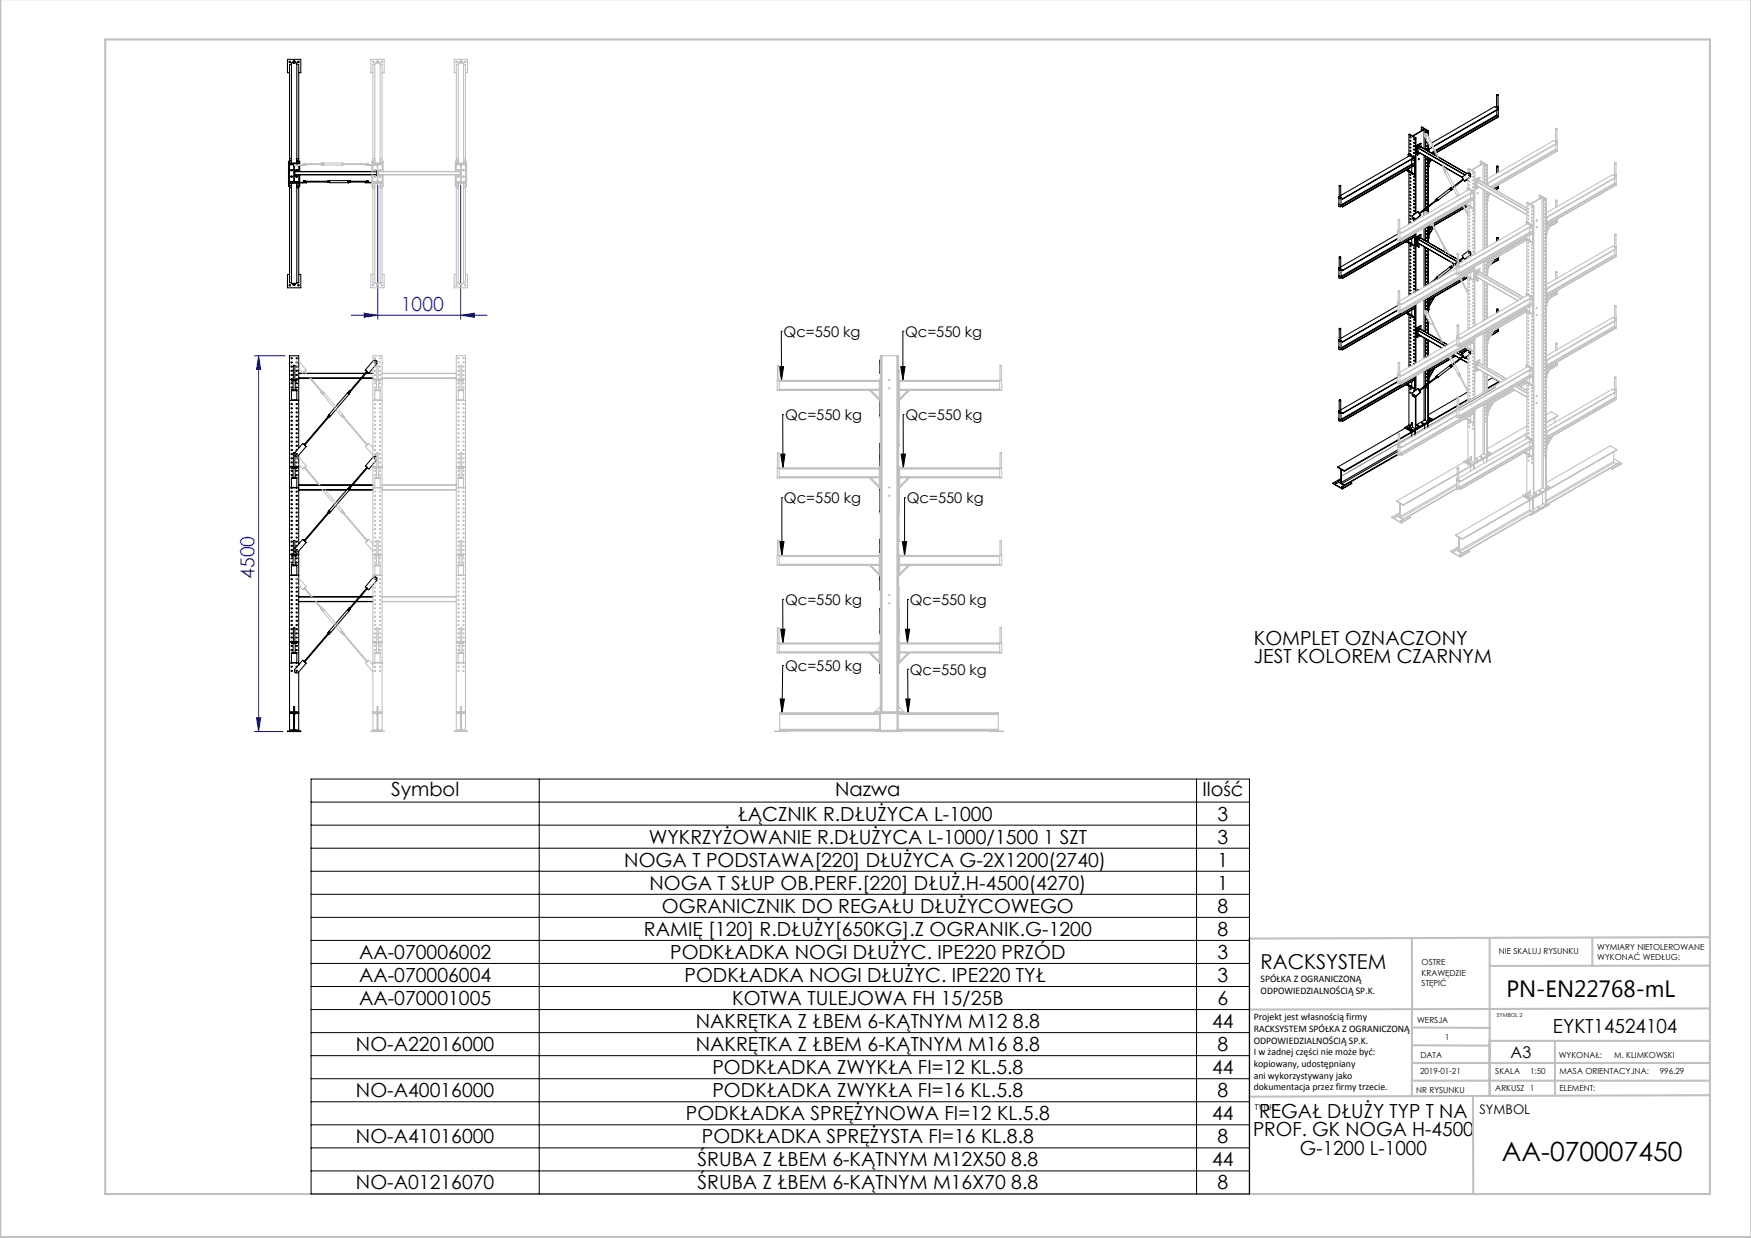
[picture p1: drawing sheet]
<svg xmlns="http://www.w3.org/2000/svg" width="420mm" height="297mm" viewBox="0 0 420 297" stroke-linecap="round" stroke-linejoin="round" font-family="sans-serif">
<defs><g id="words">
<text font-size="6.3" x="360.2" y="278.5">AA-070007450</text>
<text font-size="5.6" x="361.3" y="239.1">PN-EN22768-mL</text>
<text font-size="4.9" x="302.4" y="232.4">RACKSYSTEM</text>
<g font-size="4.7" fill="#00f">
<text x="96.2" y="74.6">1000</text>
<text x="61" y="138.9" transform="rotate(-90 61 138.9)">4500</text>
</g>
<g font-size="4.7">
<text x="300.8" y="154.6">KOMPLET OZNACZONY</text>
<text x="300.8" y="159.2">JEST KOLOREM CZARNYM</text>
<text x="93.8" y="190.9">Symbol</text>
<text x="200.3" y="190.9">Nazwa</text>
<text x="288.4" y="190.9">Ilość</text>
<text x="177" y="196.9">ŁĄCZNIK R.DŁUŻYCA L-1000</text>
<text x="292.1" y="196.9">3</text>
<text x="155.6" y="202.4">WYKRZYŻOWANIE R.DŁUŻYCA L-1000/1500 1 SZT</text>
<text x="292.1" y="202.4">3</text>
<text x="149.7" y="207.9">NOGA T PODSTAWA[220] DŁUŻYCA G-2X1200(2740)</text>
<text x="292.1" y="207.9">1</text>
<text x="155.8" y="213.5">NOGA T SŁUP OB.PERF.[220] DŁUŻ.H-4500(4270)</text>
<text x="292.1" y="213.5">1</text>
<text x="158.8" y="219">OGRANICZNIK DO REGAŁU DŁUŻYCOWEGO</text>
<text x="292.1" y="219">8</text>
<text x="154.5" y="224.5">RAMIĘ [120] R.DŁUŻY[650KG].Z OGRANIK.G-1200</text>
<text x="292.1" y="224.5">8</text>
<text x="86.1" y="230">AA-070006002</text>
<text x="160.7" y="230">PODKŁADKA NOGI DŁUŻYC. IPE220 PRZÓD</text>
<text x="292.1" y="230">3</text>
<text x="86.1" y="235.6">AA-070006004</text>
<text x="164.2" y="235.6">PODKŁADKA NOGI DŁUŻYC. IPE220 TYŁ</text>
<text x="292.1" y="235.6">3</text>
<text x="86.1" y="241.1">AA-070001005</text>
<text x="175.6" y="241.1">KOTWA TULEJOWA FH 15/25B</text>
<text x="292.1" y="241.1">6</text>
<text x="166.9" y="246.6">NAKRĘTKA Z ŁBEM 6-KĄTNYM M12 8.8</text>
<text x="290.8" y="246.6">44</text>
<text x="372.5" y="247.8">EYKT14524104</text>
<text x="85.4" y="252.2">NO-A22016000</text>
<text x="166.9" y="252.2">NAKRĘTKA Z ŁBEM 6-KĄTNYM M16 8.8</text>
<text x="170.9" y="257.7">PODKŁADKA ZWYKŁA FI=12 KL.5.8</text>
<text x="290.8" y="257.7">44</text>
<text x="292.1" y="252.2">8</text>
<text x="85.4" y="263.2">NO-A40016000</text>
<text x="170.9" y="263.2">PODKŁADKA ZWYKŁA FI=16 KL.5.8</text>
<text x="292.1" y="263.2">8</text>
<text x="164.5" y="268.8">PODKŁADKA SPRĘŻYNOWA FI=12 KL.5.8</text>
<text x="290.8" y="268.8">44</text>
<text x="302.1" y="268.1">REGAŁ DŁUŻY TYP T NA</text>
<text x="85.4" y="274.3">NO-A41016000</text>
<text x="168.4" y="274.3">PODKŁADKA SPRĘŻYSTA FI=16 KL.8.8</text>
<text x="292.1" y="274.3">8</text>
<text x="300.5" y="272.6">PROF. GK NOGA H-4500</text>
<text x="167.3" y="279.8">ŚRUBA Z ŁBEM 6-KĄTNYM M12X50 8.8</text>
<text x="290.8" y="279.8">44</text>
<text x="311.8" y="277.1">G-1200 L-1000</text>
<text x="85.4" y="285.3">NO-A01216070</text>
<text x="167.3" y="285.3">ŚRUBA Z ŁBEM 6-KĄTNYM M16X70 8.8</text>
<text x="292.1" y="285.3">8</text>
</g>
<text font-size="3.9" x="362.3" y="253.8">A3</text>
<g font-size="3.5">
<text x="187.9" y="80.9">Qc=550 kg</text>
<text x="217.1" y="80.9">Qc=550 kg</text>
<text x="188.3" y="100.9">Qc=550 kg</text>
<text x="217.2" y="100.9">Qc=550 kg</text>
<text x="188" y="120.8">Qc=550 kg</text>
<text x="217.5" y="120.8">Qc=550 kg</text>
<text x="188.3" y="145.1">Qc=550 kg</text>
<text x="218.2" y="145.1">Qc=550 kg</text>
<text x="188.3" y="161.1">Qc=550 kg</text>
<text x="218.2" y="161.9">Qc=550 kg</text>
</g>
<text font-size="3.2" x="354.9" y="267.2">SYMBOL</text>
<g font-size="2.4">
<text x="302.4" y="235.6">SPÓŁKA Z OGRANICZONĄ</text>
<text x="302.4" y="238.4">ODPOWIEDZIALNOŚCIĄ SP.K.</text>
<text x="300.7" y="244.7">Projekt jest własnością firmy</text>
<text x="300.7" y="247.5">RACKSYSTEM SPÓŁKA Z OGRANICZONĄ</text>
<text x="300.7" y="250.3">ODPOWIEDZIALNOŚCIĄ SP.K.</text>
<text x="300.7" y="253.1">I w żadnej części nie może być:</text>
<text x="300.7" y="256">kopiowany, udostępniany</text>
<text x="300.7" y="258.8">ani wykorzystywany jako</text>
<text x="300.7" y="261.6">dokumentacja przez firmy trzecie.</text>
</g>
<g font-size="2">
<text x="383.1" y="227.9">WYMIARY NIETOLEROWANE</text>
<text x="341" y="231.6">OSTRE</text>
<text x="359.5" y="228.9">NIE SKALUJ RYSUNKU</text>
<text x="383.1" y="230.4">WYKONAĆ WEDŁUG:</text>
<text x="341" y="234.1">KRAWĘDZIE</text>
<text x="341" y="236.6">STĘPIĆ</text>
<text x="339.9" y="245.4">WERSJA</text>
<text x="346.6" y="249.5">1</text>
<text x="340.6" y="257.7">2019-01-21</text>
<text x="340.7" y="253.8">DATA</text>
<text x="358.7" y="257.7">SKALA</text>
<text x="367" y="257.7">1:50</text>
<text x="373.9" y="253.8">WYKONAŁ:</text>
<text x="374.1" y="257.7">MASA ORIENTACYJNA:</text>
<text x="387.2" y="253.8">M. KLIMKOWSKI</text>
<text x="398.1" y="257.7">996.29</text>
<text x="339.7" y="262.3">NR RYSUNKU</text>
<text x="358.7" y="261.7">ARKUSZ 1</text>
<text x="374.1" y="261.7">ELEMENT:</text>
<text x="301" y="266.4">TYTUŁ:</text>
</g>
<text font-size="1.3" x="359" y="244">SYMBOL 2</text>
</g></defs>
<g fill="none" stroke="#000" stroke-width=".24">
<path d="M187.4 79.5h.1M187.4 79.5l.1 11.7M216.6 79.5h.1M216.6 79.5v11.7M186.9 87.9h1.1l-.5 3.3zM187.7 99.5h.1M187.7 99.5l.1 12.7M216.1 87.9h1l-.5 3.3zM216.6 99.5h.1M216.6 99.5l.1 12.7M187.3 108.9h1l-.5 3.3zM187.5 119.4h.1"/>
<path d="M187.5 119.4v13.8M216.2 108.9h1l-.5 3.3zM217 119.4h.1M217 119.4v13.8M187 129.9h1l-.5 3.3zM216.5 129.9h1l-.5 3.3zM187.3 150.9h1l-.5 3.3zM187.7 143.8h.1M187.7 159.7h.1M187.7 143.8l.1 10.4M187.7 159.7l-.1 11.3M217.2 150.9h1l-.5 3.3z"/>
<path d="M217.7 143.8h.1M217.7 143.8v10.4M187.1 167.7h1l-.5 3.3zM217.3 167.7h1l-.5 3.3zM217.7 160.6h.1M217.7 160.6l.1 10.4M74.6 186.9h225.1v99.5h-225.1zM74.6 192.4h225.1M74.6 198h225.1M129.3 186.9v99.5M287 186.9v99.5M74.6 203.5h225.1"/>
<path d="M74.6 209h225.1M74.6 214.5h225.1M74.6 220.1h225.1M74.6 225.6h225.1M74.6 231.1h225.1M74.6 236.7h225.1M74.6 242.2h225.1M74.6 247.7h225.1M74.6 253.3h225.1M74.6 258.8h225.1M74.6 264.3h225.1M74.6 269.8h225.1"/>
<path d="M74.6 275.4h225.1M74.6 280.9h225.1"/>
</g>
<path d="M90.6 44.3v32.3M110.5 44.3v32.3M84.3 75.6h32.5M87.3 75.1l3.3 .5-3.3 .5zM110.5 75.6l3.3-.5v1zM61 85.3h7.4M62 85.3l.5 3.3h-1zM62 85.3v90.2M61 175.5h6.9M61.5 172.2h1l-.5 3.3z" fill="none" stroke="#00f" stroke-width=".24"/>
<g fill="none" stroke="#c0c0c0" stroke-width=".5">
<path d="M.1 -.1v296.9h419.9M25.2 9.5h385v276.9h-385zM338.7 225.2v37.8M357.3 225v37.9v-13.2M382 225.4v6.3M410.1 224.8l-110.4 .4v61.2M410.1 231.7h-52.8M338.7 259.3h71.5M338.7 255h71.5M338.7 250.8l18.6 .1M338.7 246.5l18.6 .1M357.3 249.7h52.9"/>
<path d="M373 249.7v13.2M410.1 241.9l-110.4 .3M353.3 262.9l.1 23.5M410.2 262.7l-110.5 .4"/>
</g>
<path d="M358.7 92.9l-37 21.4M70.5 173.2h.1" fill="none" stroke="#808080" stroke-width=".25"/>
<path d="M186.9 87.9h1.1l-.5 3.3zM216.1 87.9h1l-.5 3.3zM187.3 108.9h1l-.5 3.3zM216.2 108.9h1l-.5 3.3zM187 129.9h1l-.5 3.3zM216.5 129.9h1l-.5 3.3zM187.3 150.9h1l-.5 3.3zM217.2 150.9h1l-.5 3.3zM187.1 167.7h1l-.5 3.3zM217.3 167.7h1l-.5 3.3z" fill="#000"/>
<g fill="#00f">
<path d="M87.3 75.1l3.3 .5-3.3 .5zM110.5 75.6l3.3-.5v1z"/>
<path d="M61.5 172.2h1l-.5 3.3zM62 85.3l.5 3.3h-1z"/>
</g>
<g fill="none" stroke="#000" stroke-width=".25">
<path d="M69.4 17.4h-.5v-3.2h3.2v3.2h-.5M69.9 15.4h-.5v52.4h.5M71.2 15.4h.4v24.1h-.8l-.2 .2v3.6l.2 .3h.8M69.4 39.5h.9l.2 .3v3.6l-.2 .2h-.9M69.4 39.1h2.2M69.4 38h.5M69.4 39.3h2.2M69.4 38.7h-.2v6h.2M69.9 38.4l-.1 .1 .1 .2M69.9 38.6h-.1M69.9 39.1v-24h1.3v24M71.2 38.4l.1 .1-.1 .2"/>
<path d="M71.2 38.6h.1M71.2 38h.4M71.6 39.6v1.5M71.6 38.7h.3v.8M71.9 39.6v1.5M337.8 37v.5M337.8 37l1.5 .9M337.9 36.9l1.6 .9-.2 .1M337.9 36.9l-.1 .1M337.9 32.3l1.6 .9M337.9 32.3v4.6M338.2 36.1l.2 .2z"/>
<path d="M338.2 35.3l.2 .2zM338.2 34.5l.2 .2zM338.2 33.7l.2 .2zM338.2 32.8l.2 .3zM338.2 37.1l.1-.2 .1 .3M338.3 32.9l.1 .1M338.3 33.7l.1 .1M338.3 34.5l.1 .1M338.3 35.3l.1 .1M338.3 36.1l.1 .1M338.3 37h.1M338.6 39.4l.1 .2"/>
<path d="M338.6 38.2v1.2M338.6 39.4l-16.9 9.8M338.7 39.6l-17 9.8M338.7 39.6l.3 .1M339 37.9l-17 9.9M339 39.7l-17 9.8M339 37.9l-17 9.8M339 39.7l-17 9.9M339 37.9l-.9-.5-16.5 9.5M339.1 32.6v.2M339.1 32.8l.5 .3M339.1 36.6l.1 .2z"/>
<path d="M339.1 35.8l.1 .2zM339.1 35l.1 .2zM339.1 34.1l.1 .3zM339.1 33.3l.1 .3zM339.1 37.6v-.2l.1 .2M339.2 33.4h.1M339.2 34.2v.1M339.2 35v.1M339.2 35.8v.1M339.2 36.6v.1M339.2 37.4v.1M339.3 37.9v4.1"/>
<path d="M339.5 33.2v18M339.6 33.1l-.1 .1M339.6 33.1v18M339.9 34.9h.1M339.9 34.9l.1 2.3M340 34.9v2.3M340.1 36.4h.1M340.1 36.4l10.6 6.1M340.1 35.5v.9M340.1 35.5l11.3 6.5M340.2 35.4l-.1 .1M340.2 35.4l11.2 6.6"/>
<path d="M340.3 38.1l-.1 .2M340.4 36.6l-.1 .1 .2-.1M340.4 34.9h.1l-.1 .2zM340.4 36.6l-.1 .1M340.4 34.9l-.1 .2M340.6 35.2l11.3 6.4M340.6 35.2l-.4 .2M340.7 35.2h-.1M340.7 36.8l-.7 .4M340.8 34.4l-.9 .5M340.8 34.4l-.8 .5M340.8 34.4v.9"/>
<path d="M340.9 30.5l.6 .4M340.9 30.5h.2l1.5 .9M340.9 30.5v.9M341.3 31.1l-.1 .1M341.5 31.1l-2.5 1.4-1.1-.2M341.5 30.9v.2M341.6 31.1h.3M341.6 31.1l-2.5 1.5M341.6 31.1v4.6M341.6 37.3v12.9M341.9 31.1l.6 .3M341.9 31.1v1"/>
<path d="M341.9 33v2.9M341.9 37.5v12.5M342 33.2l.2 .3M342.2 31.6v.1M342.2 34.1v.1M342.2 34.9v.1M342.2 35.8h.1M342.2 38.2v.1M342.2 39v.1M342.2 39.8v.1M342.2 35h.1M342.5 31.4v1.1"/>
<path d="M342.5 34.1v2.1M342.5 37.8v11.7M342.6 31.4v1.4M342.6 34.3v2M342.6 37.9v11.5M342.6 31.4h-.1M342.8 34.7l-.2 .1M342.8 35.9l-.2 .1M342.8 38v2l-.2 .1M342.8 35.9v.5M342.8 38h.1M343 38.1l-.2 .3"/>
<path d="M343.3 38.2l-.5 .9M343.3 38.3l-.5 .9M343.6 35.2l-1 .6 .2 .1M343.6 35.3l-.9 .6M344 37.1l.1-.1-.1 .1M344.1 36.2l-.8 .5M344.2 36.4l-.7 .4M344.3 36.7l-.5 .3M344.4 36.8l-.5 .2M358.9 25.7v.1M359 25.6l-.1 .2 .3 .1 .2-.1-.1-.2M359 25.7v.1h.3"/>
<path d="M359 22.8v3M359 39.9v1.7M359 39.9h.3l-.2 .1zM359 22.7l.3 .1-.2 .1zM359 27.6l.1 .2M359 26.4v1.2M359 27.6l-14.7 8.5M359 39.9h.3zM359 22.7l.3 .1zM359.1 27.8l.3 .2M359.1 27.8l-14.8 8.5M359.3 25.7v.1"/>
<path d="M359.3 22.8v3M359.3 39.9v1.5M359.4 26.2v1.5l-.2 .1M359.4 25.7v.4M359.4 26.1l-.9-.5-15.1 8.7M359.4 26.1l-15.6 9M359.4 26.1l-15.6 9.1M359.4 28l-14.9 8.7M359.4 28l-14.9 8.6M69.4 43.7h4l-1.8 .2M69.4 44h2.2M69.4 45h.5"/>
<path d="M69.8 42.4h.3M69.8 40.7h.3M69.9 44.4l-.1 .1 .1 .2M69.9 44v24h1.3v-24M70.6 40.9h.1l-.1 1.2M70.7 41.9h19.7M70.7 41.2h19.7M70.7 41.1h19.7M71 42.4h.3M71 40.7h.3M71.2 44.4l.1 .1-.1 .2M71.2 45h.4"/>
<path d="M71.6 41.9v25.9h-.4M71.9 41.9v1.8M71.9 43.9v.8h-.3M72.6 43.7v.2M72.8 43.6v.1M72.8 43.6h.2M72.9 43.5v.2M72.9 43.7h.1M73 43.4l-.2 .2M73 43.4l-.1 .1M73 43.4h.1M73 43.7h.1"/>
<path d="M73 43.5v.2M73 43.5h.1M73 43.6v.1M73 43.5v.1M73.1 43.5h-.1M73.1 43.7h5.5M73.1 43.5h5.5M73.1 43.4h.1M73.1 43.7h.1M73.1 43.7h-.1M73.1 43.4v.1M78.6 43.6h.3"/>
<path d="M78.6 43.6v.2h.4M79 43.4h-.4v.2M83.4 43.5h.4M83.4 43.5v.2M83.4 43.7h.4M83.4 43.7l.6 .1M83.8 43.5v.2M83.8 43.7l.1 .1M83.9 43.5h4M83.9 43.4l-.1 .1M83.9 43.4l.2 .1M83.9 43.4l-4.8-.1-.2 .3 .2 .2h4.5l-.3-.2 .3-.2-.2 .1"/>
<path d="M83.9 43.8h.1M84 43.5l-.2 .1 .2 .1M84.1 43.5h.1M84.1 43.7l-.2 .1M87.9 43.6v.1M87.9 43.5v.1M87.9 43.5h.1M87.9 43.7h.1M87.9 43.6h.1M87.9 43.7h-4M88 43.5h-.1M88 43.6l.1 .1"/>
<path d="M88.1 43.7h.1M88.1 43.7h.2M88.1 43.5v.2M88.1 43.5l-.1 .1M88.1 43.4l-.2 .1M88.1 43.4v.1M88.1 43.4h.1M88.2 43.5v.2M88.2 43.4l.1 .1M88.2 43.4l-.1 .1M88.2 43.4h.1M88.3 43.7h.1"/>
<path d="M88.3 43.5v.2M89.4 43.7l-1.8 .2 2.8-.2M89.6 43.7v.2M90.1 43.7v.2M90.4 40.9l.1 1.2zM90.4 43.7v.2M321.1 47.2l.1 .1M321.1 49l.1 .1M321.1 49h.1M321.1 47.2h.1M321.2 47.5v2l.2 .1 .3-.1v-2M321.2 49h-.1"/>
<path d="M321.2 47.5l.2 .1 .2-.1M321.2 44.6v3M321.2 47.4h.1M321.2 47.1l-.1 .1M321.2 44.5l.4 .1-.2 .1zM321.3 44.5l.2 .1zM321.6 47.4v.2l-.2 .1-.2-.3M321.6 44.6v3M321.6 47.4l.4 .3M321.7 47.6h.1M321.7 49.3v.1M321.7 49.4l.3 .2"/>
<path d="M321.7 47.6l.3 .2M321.7 49.4l.3 .1M322 47.7v.1M322 49.5v.1M335.3 57.2l-13.3 7.6M335.3 57.3l-13.3 7.6M335.3 56.1l-13.7 7.9M337.3 40.8l2 1.2M337.3 58l1.6 .9 .1-.1-1.5-.9-.1 .1M337.4 40.8l.1-.1 1.5 .9-.1 .1M337.6 40.7l1 .6M337.6 57.8l1 .6"/>
<path d="M337.8 58.2l1.5 .9M337.8 41.1h.1M337.8 58.2h.1M337.9 41.2v12.6M337.9 58.3v12.6M338.2 59.8l.2 .2zM338.2 59l.2 .2zM338.2 53.2l.2 .3zM338.2 52.4l.2 .3zM338.2 51.6l.2 .2zM338.2 50.8l.2 .2zM338.2 50l.2 .2z"/>
<path d="M338.2 49.2l.2 .2zM338.2 48.3l.2 .3zM338.2 47.5l.2 .3zM338.2 46.7l.2 .2zM338.2 45.9l.2 .2zM338.2 45.1l.2 .2zM338.2 44.3l.2 .2zM338.2 43.5l.2 .2zM338.2 42.6l.2 .3zM338.2 41.8l.2 .2zM338.3 41.9h.1M338.3 42.7l.1 .1"/>
<path d="M338.3 43.5l.1 .1M338.3 44.3l.1 .1M338.3 45.1l.1 .1M338.3 45.9l.1 .1M338.3 46.8h.1M338.3 47.6l.1 .1M338.3 48.4l.1 .1M338.3 49.2l.1 .1M338.3 50l.1 .1M338.3 50.8l.1 .1M338.3 51.6l.1 .1M338.3 52.5l.1 .1"/>
<path d="M338.3 53.3l.1 .1M338.3 59l.1 .1M338.3 59.8l.1 .1M338.6 56.5l.1 .2M338.6 56.4v.1M338.6 56.5l-16.9 9.8M338.6 41.3l.1 .2M338.6 58.4l.1 .2M338.6 40.1v1.2M338.6 57.2v1.2M338.7 56.7l-17 9.8M338.7 56.7l.3 .2"/>
<path d="M339 52.2l.1 .2zM339 56.9l-17 9.9M339 56.9l-17 9.8M339.1 52.1l.1 .2M339.1 59.5l.1 .2zM339.1 50.5l.1 .2zM339.1 49.7l.1 .2zM339.1 48.8l.1 .3zM339.1 48l.1 .3zM339.1 47.2l.1 .2zM339.1 46.4l.1 .2zM339.1 45.6l.1 .2z"/>
<path d="M339.1 44.8l.1 .2zM339.1 43.9l.1 .3zM339.1 43.1l.1 .3zM339.1 42.3l.1 .2zM339.2 53l-.1-.1v.2M339.2 42.3v.1M339.2 43.2h.1M339.2 44v.1M339.2 44.8v.1M339.2 45.6v.1M339.2 46.4v.1M339.2 47.2v.1"/>
<path d="M339.2 48.1h.1M339.2 48.9v.1M339.2 49.7v.1M339.2 50.5v.1M339.2 51.3v.1M339.2 59.5v.1M339.2 51.4l-.1-.1v.2M339.3 56v3.1M339.4 52.7l-.1 .1M339.5 52.6v.3M339.5 55.9v14.1M339.5 59l-.2 .1"/>
<path d="M339.5 41.9l-.2 .1M339.6 52.5v.3M339.6 55.8v14.1M339.9 56.7l.1 2.4M339.9 56.7l.1 .1M340 56.8v2.3M340.1 50.8l.7 .8M340.1 50.8l-1.4 1v.5l.2 .3 .4 .2M340.1 58.3l8.8 5.1M340.1 57.4v.9M340.1 57.4l9.4 5.4M340.1 58.3h.1"/>
<path d="M340.2 57.3l-.1 .1M340.2 57.3l9.3 5.4M340.3 59.1l-.1 .2M340.4 58.4l-.1 .2 .2-.1M340.4 56.8h.1l-.1 .2zM340.4 58.5l-.1 .1M340.4 51v.1M340.4 56.7l-.1 .2M340.5 51l.1 .3M340.5 51l-.1 .1M340.5 51.1l.1 .1M340.5 51.1h.1"/>
<path d="M340.5 51h.1M340.5 51h-.1M340.5 51v.1M340.5 51l.1 .2M340.5 51.3h.1M340.6 51.2h.1M340.6 51h-.1M340.6 51h.1M340.6 51.3h.1M340.6 57.1h.1M340.6 57.1l8.9 5.1M340.6 57.1l-.4 .2"/>
<path d="M340.7 51.2h-.1M340.7 51.3h-.1M340.7 58.6l-.7 .5M340.7 51.2l-.1 .1M340.7 51.2v.1M340.7 51.2h.1M340.7 51.1v.1M340.7 51.1h.1M340.8 51.6l-1.5 1.2M340.8 56.3v.8M340.8 56.3l-.9 .4M340.8 56.3l-.8 .5"/>
<path d="M341.6 50.5v1.2M341.6 54.7v2.9M341.6 59.1v9.7M341.9 50.2v.7M341.9 54.5v3.3M341.9 59.3v9.3M342 59.4l.2 .1M342 59.4h.1M342 57.8l.1-.1 .1 .2M342.2 49.6v.1l-.2-.1 .1 .2M342.2 40.6v.1M342.2 41.4v.1"/>
<path d="M342.2 42.3h.1M342.2 43.1v.1M342.2 43.9v.1M342.2 44.7v.1M342.2 45.5v.1M342.2 46.3v.1M342.2 47.2h.1M342.2 48v.1M342.2 48.8v.1M342.2 50.4v.1M342.2 55.3v.1M342.2 56.1v.1"/>
<path d="M342.2 57h.1M342.2 57.8v.1M342.2 54.5h.1M342.5 49.8v1.4M342.5 54.2v3.9M342.5 59.7v8.6M342.6 49.7v1.4M342.6 54.1v4.1M342.6 59.7v8.5M342.8 54v3.1l-.2 .1M343 54l-.2 .1M343.1 54.6l-.3 .6"/>
<path d="M343.4 54.4l-.6 1.2M343.5 53.9l-.7 .4M343.7 54.2l-.9 .5M343.7 54.3l-.9 .5M343.8 54.5l-1 1.7M343.8 54.5l-1 1.9M343.9 54.3l.2-.2-.1 .2M344.4 48l.3 .2 .3-.2M344.4 48l-3.8 3M344.7 47.8l-.3 .2M344.7 47.7l-.3 .3M344.8 48l-4.1 3.2"/>
<path d="M347.8 45.3l.1 .2M347.8 45.2v.2a.22 .22 0 0 0 .2 .2 .22 .22 0 0 0 .2-.2M347.9 45.1l-3.2 2.5v.3l.4 .1 3.1-2.5M348 45.1l-.2 .2M348 45.1l-.2 .1M348.1 45l.1 .2M348.2 45.2l.1 .1M348.2 45.2l-.3 .3M348.3 45l-.1 .2h.2M348.3 45l-.5 .3M348.3 45.3l-.2 .3-.2-.1M348.5 45.1l-.2 .2"/>
<path d="M350.9 49.4l-7.2 4.2M351 42.9l-2.8 2.2M351 49.6l-7.3 4.2M351.1 43.1l-2.8 2.1M351.2 49.9l-7.4 4.2M351.2 50l-7.3 4.2M351.4 43.4h-.1M351.6 49l-.5 .3M351.7 43.1l.4 .2M351.8 49.1l-.6 .4M352.1 49.3l-.8 .5M352.1 41.5l-1.4 1 .6 .9"/>
<path d="M352.1 41.5l.4 .1M352.1 49.4l-.7 .5M352.3 41.8l.1 .3zM352.3 41.8l.1 .2M352.5 41.6l.2 .3M352.5 43.6h.1M352.5 41.6h.1M352.5 41.6l.3 .3M352.7 41.9l.1 .4M352.8 41.9h-.1M352.8 41.9v.4M352.8 42.3l-1.5 1.1"/>
<path d="M359 57.1v.9M359 57l.3 .1-.2 .1zM359 44.7l.1 .2M359 44.6v.1M359 44.7l-.8 .5M359 57l.3 .1zM359.1 44.9l.3 .2M359.1 44.9l-.8 .5M359.3 57.1v.7M359.4 44.4v.5l-.2 .1M359.4 45.1l-.7 .5M359.4 45.1l-.7 .4"/>
<path d="M69.4 65.8h-.5v3.2h3.2v-3.2h-.5M321.1 64.3l.1 .2M321.1 66.2l.1 .1M321.1 66.2h.1M321.1 64.3l.1 .1M321.2 64.7v1.9l.2 .2 .3-.2v-1.9M321.2 66.1l-.1 .1M321.2 64.6l.2 .2 .2-.2M321.2 61.7v3M321.2 78.9v3M321.2 64.6h.1M321.2 64.2l-.1 .1"/>
<path d="M321.2 78.8l.4 .1-.3 .1zM321.2 61.7h.4l-.2 .1zM321.3 78.8l.2 .1zM321.3 61.7h.2zM321.6 64.6v.1l-.2 .1-.2-.1v-.1M321.6 61.7v3M321.6 78.9v3M321.6 64.6l.4 .2M321.7 64.7h.1M321.7 66.4v.1M321.7 66.6l.3 .2M321.7 66.5l.3 .2"/>
<path d="M321.7 64.7l.3 .2M321.7 64.7v.1M322 64.8v.1M322 66.7v.1M335.3 74.3l-13.3 7.7M335.3 74.4l-13.3 7.7M335.3 73.3l-13.7 7.9M337.3 75.1l2 1.2M337.4 75.1l.1-.1 1.5 .9-.1 .1M337.6 75l1 .6M337.8 75.4h.1M337.9 75.5v12.6"/>
<path d="M338.2 79.4l.2 .2zM338.2 78.6l.2 .2zM338.2 77.7l.2 .3zM338.2 76.9l.2 .3zM338.2 76.1l.2 .2zM338.2 70.4l.2 .2zM338.2 69.6l.2 .2zM338.2 68.8l.2 .2zM338.2 67.9l.2 .3zM338.2 67.1l.2 .3zM338.2 66.3l.2 .2zM338.2 65.5l.2 .2z"/>
<path d="M338.2 64.7l.2 .2zM338.2 63.9l.2 .2zM338.2 63l.2 .3zM338.2 62.2l.2 .3zM338.2 61.4l.2 .2zM338.2 60.6l.2 .2zM338.3 60.6l.1 .1M338.3 61.4l.1 .1M338.3 62.3l.1 .1M338.3 63.1l.1 .1M338.3 63.9l.1 .1M338.3 64.7l.1 .1"/>
<path d="M338.3 65.5l.1 .1M338.3 66.3l.1 .1M338.3 67.2l.1 .1M338.3 68l.1 .1M338.3 68.8l.1 .1M338.3 69.6l.1 .1M338.3 70.4l.1 .1M338.3 76.1l.1 .1M338.3 77l.1 .1M338.3 77.8l.1 .1M338.3 78.6l.1 .1M338.3 79.4l.1 .1"/>
<path d="M338.6 73.7l.1 .1M338.6 73.6v.1M338.6 73.7l-16.9 9.7M338.6 75.6l.1 .2M338.6 74.4v1.2M338.7 73.8l-17 9.8M338.7 73.8l.3 .2M339 74l-17 9.9M339 74l-17 9.8M339.1 79.9l.1 .2zM339.1 79.1l.1 .2zM339.1 78.2l.1 .3z"/>
<path d="M339.1 77.4l.1 .3zM339.1 76.6l.1 .2zM339.1 69.3l.1 .2zM339.1 68.4l.1 .3zM339.1 67.6l.1 .3zM339.1 66.8l.1 .2zM339.1 66l.1 .2zM339.1 65.2l.1 .2zM339.1 64.4l.1 .2zM339.1 63.5l.1 .3zM339.1 62.7l.1 .3zM339.1 61.9l.1 .2z"/>
<path d="M339.1 61.1l.1 .2zM339.1 60.3l.1 .2zM339.2 70.1h-.1v.2M339.2 60.3v.1M339.2 61.1v.1M339.2 61.9v.1M339.2 62.8h.1M339.2 63.6v.1M339.2 64.4v.1M339.2 65.2v.1M339.2 66v.1M339.2 66.8v.1"/>
<path d="M339.2 67.7h.1M339.2 68.5v.1M339.2 69.3v.1M339.2 76.6v.1M339.2 77.5h.1M339.2 78.3v.1M339.2 79.1v.1M339.2 79.9v.1M339.3 73.1v3.2M339.5 73v14.2M339.5 76.2l-.2 .1M339.6 73v14.1"/>
<path d="M339.9 78.6l.1 2.4M339.9 78.6l.1 .1M340 78.7v2.3M340.1 69.6h.1M340.1 69.6l-.6 .4M340.1 79.3v.9M340.1 79.3l6.5 3.8M340.2 79.2l-.1 .1M340.2 79.2l6.5 3.8M340.4 78.7h.1l-.1 .2zM340.4 78.6l-.1 .2M340.6 78.9h.1"/>
<path d="M340.6 78.9l6.6 3.8M340.6 78.9l-.4 .3M340.8 78.2v.8M340.8 78.2l-.8 .5M340.8 78.2l-.9 .4M341.6 71.8v7.7M341.9 71.6v2.9M341.9 75.5v4.2M342 75.8l.2 .1M342 75.8h.1M342.2 68.4h-.2l.1 .1M342.2 60.2v.1"/>
<path d="M342.2 61v.1M342.2 61.8v.1M342.2 62.7v.1M342.2 63.5v.1M342.2 64.3v.1M342.2 65.1v.1M342.2 65.9v.1M342.2 66.7v.1M342.2 67.6v.1M342.2 72.5v.1M342.2 73.3v.1M342.2 74.2h.1"/>
<path d="M342.2 76.5v.1M342.2 77.4v.1M342.2 78.2v.1M342.2 79v.1M342.2 71.7h.1M342.5 71.3v3.7M342.5 76.6v3.4M342.6 71.2v4M342.6 76.8v3.3M342.8 73.4l1.3-2.1-1.3 2.2M342.8 71.1v3.2l-.2 .1M343.1 71.8l-.3 .5"/>
<path d="M343.4 71.6l-.6 1.1M344.4 66.8l.4 .2 .2-.2M344.5 66.8l-2 1.5M344.7 66.6l-.3 .2M344.7 66.5l-.3 .3M344.8 66.8l-1 .7M347.8 64.1l.1 .2M347.9 64l-3.1 2.4-.1 .3 .4 .1 3.1-2.5M348 63.9l-.2 .2M348 63.9a.22 .22 0 0 0-.1 .4 .22 .22 0 0 0 .4-.1M348.2 64l.2 .1M348.2 64l-.3 .3"/>
<path d="M348.3 63.7l-.1 .3M348.3 63.7l.1 .1M348.3 63.7l-.5 .4M348.3 63.8l-.1 .2h.2M348.4 64.1l-.3 .3-.2-.1M348.5 63.9l-.1 .2M349.1 63.5l.4 .2M349.5 63.1l-1.2 .9M349.5 62.9l-1.3 1M349.9 62.4l.1 .1M349.9 63l.1 .1M349.9 62.9l.2 .2"/>
<path d="M350.2 62.6l.4 .2M350.3 66.9l-7.5 4.4M350.4 67.1l-7.6 4.4M350.5 67.4l-7.7 4.5M350.5 67.5l-7.7 4.5M351 61.7l-1.1 .9M351.1 61.9l-1.2 1M351.4 62.2l-.1 .1M351.6 66.2l-1.2 .6M351.8 66.3l-1.3 .7M352.1 66.5l-1.4 .8M352.1 66.6l-1.4 .8"/>
<path d="M352.1 60.3l-1.4 1 .6 1M352.1 60.3l.4 .1M352.1 60.3l.5 .1M352.3 60.6l.1 .3zM352.3 60.6l.2 .2M352.5 60.4l.2 .4M352.6 60.4h-.1M352.6 60.4l.2 .3M352.7 60.8l.1 .3M352.8 60.7l-.1 .1M352.8 60.7v.4M352.8 61.1l-1.5 1.2"/>
<path d="M359 74.2v.9M359 74.2h.3l-.2 .1zM359 79l.1 .2M359 61.9l.1 .2M359 61.8v.1M359 78.9v.1M359 79l-.8 .5M359 61.9l-.8 .5M359 74.2h.3zM359.1 79.2l.3 .2M359.1 62.1l.3 .1M359.1 79.2l-1.1 .7"/>
<path d="M359.1 62.1l-1.1 .6M359.3 74.2v.7M359.4 61.5v.5l-.2 .1M359.4 78.7v.5l-.2 .1M359.4 62.2l-1.8 1.2M359.4 79.4l-1.8 1.2M359.4 79.4l-1.7 1M359.4 62.2l-1.7 1.1M69.4 91h1M69.4 96h2.2M69.9 96h.1M69.9 91l.1-.2v.2"/>
<path d="M69.9 93.6h.4M69.9 93.7h1.3M70.3 91.2v2.4M70.3 93.5h-.4v2.4h1.3v-2.4h-.4M70.3 93.6h.5M70.3 91.2h.5M70.3 91.2h-.4l.4 .2M70.4 91.2v-3.6h.3v3.6M70.7 91h.9M70.8 91.2v2.4M70.8 93.6h.4M70.8 91.2h.4l-.4 .2"/>
<path d="M71.1 96h.1M71.1 91v-.2l.1 .2M71.6 90.7h14.9M71.6 89.5h16M71.6 90.7h15M71.6 89.6h15.9M78.7 100l-5.7 6.6M78.9 99.4h.1M78.9 99.4l.4 .4M79 99.5l-.4 .5M79.2 99.7l-6 7M83.3 94.3h.1"/>
<path d="M83.3 94.3l-4.4 5.1M83.3 94.3l.4 .3M83.9 94l.2 .1-5.2 6.1-.3-.2M83.9 94l-.3 .4M83.9 94l-.1-.2-.4 .5M86.8 90.7h2.6M87.8 89.6h1.6M87.8 89.5h1.6M87.9 89.1v.1M87.9 89.1h.1M87.9 89.1l-4.1 4.8M87.9 89.2h.1"/>
<path d="M88 89.2h.1M88 89.1l.1 .1M88 89.1v.1M88 89.2l.1 .1M88.1 89.3l-4.1 4.7M88.1 89.3h.1M88.1 89.2v.1M88.1 89.2h.1M89.6 86.5l.5-.1 .3 .3v.5l-1.9 2.3-.9-.7zM211 87.2h.1M211 86.7h.1M211.1 96v4.1"/>
<path d="M211.1 86.4h-.1l.1 3.1M321.1 81.5l.1 .1M321.1 83.3l.1 .1M321.1 98.6l.1 .2M321.1 98.6l.1 .1M321.1 83.3h.1M321.1 81.5h.1M321.2 81.8v2l.2 .1 .3-.1v-2M321.2 99v1.9l.2 .2 .3-.2v-1.9M321.2 83.3h-.1M321.2 81.8l.2 .1 .2-.1M321.2 98.9l.2 .2 .2-.2"/>
<path d="M321.2 96v3M321.2 81.7h.1M321.2 98.9h.1M321.2 98.5l-.1 .1M321.2 81.4l-.1 .1M321.2 96h.4l-.2 .1zM321.3 96h.2zM321.6 81.7v.2l-.2 .1-.2-.3M321.6 98.9v.1l-.2 .1-.2-.2M321.6 96v3M321.6 98.9l.4 .2M321.6 81.7l.4 .3"/>
<path d="M321.7 99h.1M321.7 81.9h.1M321.7 83.6h.1M321.7 83.7l.3 .2M321.7 99l.3 .2M321.7 83.6l.3 .2M321.7 81.9l.3 .2M321.7 99v.1M322 82v.1M322 83.8v.1M322 99.1v.1M335.3 91.5l-13.3 7.6"/>
<path d="M335.3 91.6l-13.3 7.6M335.3 90.4l-13.7 7.9M337.3 92.3l1.6 .9 .1-.1-1.5-.9-.1 .1M337.6 92.1l1 .6M337.8 92.5h.1M337.8 92.5l1.5 .9M337.9 92.6v9.4M338.2 94.1l.2 .2zM338.2 93.3l.2 .2zM338.2 87.5l.2 .3zM338.2 86.7l.2 .3zM338.2 85.9l.2 .2z"/>
<path d="M338.2 85.1l.2 .2zM338.2 84.3l.2 .2zM338.2 83.5l.2 .2zM338.2 82.6l.2 .3zM338.2 81.8l.2 .3zM338.2 81l.2 .2zM338.2 80.2l.2 .2zM338.3 80.2l.1 .1M338.3 81l.1 .1M338.3 81.9l.1 .1M338.3 82.7l.1 .1M338.3 83.5l.1 .1"/>
<path d="M338.3 84.3l.1 .1M338.3 85.1l.1 .1M338.3 85.9l.1 .1M338.3 86.8l.1 .1M338.3 87.6l.1 .1M338.3 93.3l.1 .1M338.3 94.1l.1 .1M338.6 90.8l.1 .2M338.6 90.7v.1M338.6 90.8l-16.9 9.8M338.6 92.7l.1 .2M338.6 91.5v1.2"/>
<path d="M338.7 91l-17 9.8M338.7 91l.3 .2M339 94.6l.1 .2zM339 91.2l-17 9.9M339 91.2l-17 9.8M339.1 94.6l.1 .2M339.1 86.4l.1 .2zM339.1 85.6l.1 .2zM339.1 84.8l.1 .2zM339.1 84l.1 .2zM339.1 83.1l.1 .3zM339.1 82.3l.1 .2z"/>
<path d="M339.1 81.5l.1 .2zM339.1 80.7l.1 .2zM339.2 87.3l-.1-.1v.2M339.2 80.7v.1M339.2 81.5v.1M339.2 82.4h.1M339.2 83.2v.1M339.2 84v.1M339.2 84.8v.1M339.2 85.6v.1M339.2 86.4v.1M339.2 93.8v.1"/>
<path d="M339.2 93.9l-.1-.2v.3M339.3 90.3v3.1M339.5 90.2v3.5M339.5 95.1v7.8l-.7-.4M339.5 93.3l-.2 .1M339.6 90.1v3.5M339.6 95v7.8M340.1 93.2l.6 1M340.1 93.2l-1.4 1.1v.4l.2 .4 .4 .1M340.1 93.2l.7 .9M340.1 80.2l5.8 3.3M340.1 80.2h.1"/>
<path d="M340.4 80.3l-.1 .2 .2-.1M340.4 80.4l-.1 .1M340.5 93.5l.1 .2M340.5 93.6l.1 .1M340.5 93.4v.1M340.5 93.4h.1M340.5 93.5v.1M340.5 93.6h.1M340.5 93.5l.1 .1M340.5 93.7h.1M340.6 93.6v.1M340.6 93.6l.1 .1"/>
<path d="M340.6 93.4l-.1 .1M340.6 93.4h-.1M340.6 93.7h.1M340.6 93.4h.1M340.6 93.8h.1M340.7 93.7h-.1M340.7 93.7l-.1 .1M340.7 94.2l-1.4 1M340.7 80.5l-.7 .5M340.7 93.7h.1M340.7 93.6v.1M340.7 93.6h.1"/>
<path d="M340.8 94.1l-1.5 1.1M340.8 94.1l-.1 .1M341.6 81v5M341.6 89v3.7M341.6 92.9v7.9M341.9 81.2v4.6M341.9 88.8v3.6M341.9 92.7v8.1M342.2 92.1v.1l-.2-.1 .1 .2M342.2 85.5h-.2l.1 .2M342.2 81.4v.1M342.2 82.3v.1"/>
<path d="M342.2 83.1v.1M342.2 83.9v.1M342.2 84.7v.1M342.2 89.6v.1M342.2 90.4v.1M342.2 91.3h.1M342.2 92.9v.1M342.2 88.8h.1M342.5 81.6v3.9M342.5 88.5v3.5M342.5 92.2v9M342.6 81.6v3.8"/>
<path d="M342.6 88.4v3.5M342.6 92.1v9l-.1 .1M342.8 90.5l1.3-2.1-1.3 2.3M342.8 88.3v3.1l-.2 .1M343.1 88.9l-.3 .6M343.4 88.7l-.6 1.2M344.6 90.6l-3.9 3M344.7 90.2l-4.1 3.3M344.7 90.1l-.3 .3 .1 .2M344.8 90.4l-.3 .2M345 90.5l-.5 .1M347.5 85.7l-4.7 2.7"/>
<path d="M347.6 85.8l-4.8 2.8M347.8 86.1l-5 2.9M347.8 86.2l-5 2.9M347.8 87.6v.2a.22 .22 0 0 0 .2 .2 .22 .22 0 0 0 .2-.1M347.9 87.6l-3.2 2.4v.3l.4 .1 3.1-2.4M348 87.6h-.2M348.1 87.5l.1 .2M348.2 87.7l.1 .1M348.2 87.7l-.3 .2M348.3 87.5l-.1 .2 .2-.1M348.3 87.4l-.5 .3 .1 .2M348.5 87.6l-.4 .4-.2-.1"/>
<path d="M348.5 85l1.7 1M348.6 85.1l-.6 .3M348.8 85.2l-.7 .4M349.1 85.4l-.9 .5M349.2 85.4l-1 .6M349.2 84.6l1.6 .9M349.3 84.5l1.6 .9M349.5 97.3l-13.8 8M349.5 97.5l-13.8 7.9M349.5 95.5l-6.9 4M349.8 84.2l1.1 .6M350.4 86.1l1.7 1"/>
<path d="M351 85.4l-2.8 2.1M351 85.6h.1M351.1 85.6l-2.8 2.1M351.4 85.9h-.1M351.4 85.8l.7 .4M351.5 85.8l.6 .3M351.6 83.3l-1.7 1M351.8 83.4l-1.7 1M351.9 85.4l.2 .1M352 94l-2.1 1.3M352.1 83.6l-1.7 1M352.1 83.9l-1.4 1.1 .6 .9"/>
<path d="M352.1 83.9l.4 .2M352.1 83.9l.4 .1M352.1 83.7l-1.6 .9M352.1 95.8l-2.2 1.3M352.1 96l-2.2 1.2M352.3 84.3l.1 .2zM352.3 84.3l.1 .2M352.5 84.1l.2 .3M352.5 95.7h.1M352.5 84v.1M352.5 84l.3 .3M352.7 84.4l.1 .4"/>
<path d="M352.8 84.3l-.1 .1M352.8 84.3v.5M352.8 84.8l-1.5 1.1M356.8 91.3l1.2-.7 1.5 .9M358.8 92.1v.3M359.5 91.5l-2.7 1.6M359.5 91.5v.2l-2.7 1.6M69.4 112h1M69.4 117h2.2M69.9 117h.1M69.9 112l.1-.2v.2M69.9 114.6h.4"/>
<path d="M69.9 114.7h1.3M70.3 112.2v2.4M70.3 114.5h-.4v2.4h1.3v-2.4h-.4M70.3 112.2h.5M70.3 114.6h.5M70.3 112.2h-.4l.4 .2M70.4 112.2v-3.6h.3v3.6M70.7 108.6l1.9-2.2 .8 .7-1.9 2.3-.5 .1-.3-.3M70.7 112h.9M70.8 112.2v2.4M70.8 112.2h.4l-.4 .2M70.8 114.6h.4"/>
<path d="M71.1 117h.1M71.1 112v-.2l.1 .2M71.3 107.9h-.3l.2 .2M71.6 107.5v-22.2h-2.2v90.1M71.6 109.2v21.3M71.6 117.5h11.5M71.6 116.3h12.8M71.6 117.5h11.6M71.6 116.4h12.7M72.9 106.6l.1 .1M72.9 106.6h.1M72.9 106.6v.1"/>
<path d="M73 106.7h.1M73 106.6h.1M73 106.6h-.1M73 106.7l.1 .1M73 106.6v.1M73 106.6l.1 .1M73.1 106.7l.1 .1M73.1 106.8h.1M73.2 106.8h.1M83.4 117.3h.1M83.4 117.3l-4.5 5.1M83.4 117.3l.3 .3-4.4 5.2-.3-.4"/>
<path d="M83.4 117.3l.4-.5 .3 .3-.4 .5M83.7 117.5h5.7M83.8 117.5h5.6M84 117l-.4 .5M84.6 116.4h4.8M84.6 116.3h4.8M87.9 112.1l.1 .1M87.9 112.1h.1M87.9 112.1l-4 4.8M88 112.1l.1 .1M88 112.1h-.1M88 112.1h.1"/>
<path d="M88 112.2l.1 .1M88 112.2h.1M88.1 112.2h.1M88.1 112.2h-.1M88.1 112.3h.1M88.1 112.3l-4.1 4.7M88.2 112.2l-.1 .1M88.2 112.2h.1M90.4 109.6l-.3-.2-.5 .1-1.9 2.3 .8 .7 1.9-2.2M211 107.1h.1M211 109.4h.1M211 110.2h.1"/>
<path d="M211 109.7h.1M211.1 117.4v.2v-.1M211.1 117v5.7M211.1 100.1h.1M211.1 106.4l-.1 5.6M319.7 115.9l2.3 1.4M319.7 115.9l2.3 1.3M320.4 115.9h.3M320.9 112l.7 .8v2.9M320.9 112l1.6 .9M320.9 115.5v.1l1.6 .9M320.9 115.5l.6 .3"/>
<path d="M321.2 100.5v.1M321.6 115.7l-.1 .1M321.6 114.8l-1.9 1.1M321.6 115l-.7 .5M321.7 100.7v.1M321.7 100.9l.3 .2M321.7 100.8l.3 .2M321.7 115.7l.2 .3M321.7 112.8v2.9M321.8 116.8h.4M321.9 112.7l-.2 .1M321.9 116l.6 .4"/>
<path d="M321.9 112.7l.6 .4M322 117.2v.1M322 101v.1M322.5 112.9v.2M322.5 116.4v.1M323.9 115.7l.3 .2M324.2 115.9l-2.2 1.4M324.2 115.9l-2.2 1.3M335.3 109l-12.8 7.4M335.3 107.9l-13.6 7.8M335.3 108.3l-13.4 7.7M335.3 109.1l-12.8 7.4"/>
<path d="M335.4 105.5l-12.9 7.4M335.4 105.6l-12.9 7.5M337 102.7l1.6 .9v-.2M337 102.5l1.6 .9M337 102.5v.2M337 102.7l-16.1 9.3M337.6 102.5h.3l-.2 .1zM337.7 102.6h.1zM337.9 102l-.9 .5M337.9 102l.3 .1M338.4 103h.4l-.3 .1zM338.5 103.1h.1"/>
<path d="M338.6 103.7v1.1M338.8 101.5l-.8 1.5M338.8 101.5v1M338.8 102.5l-.8 .5M338.8 101.5l-.2-.1-.8 1.5 .2 .1M339.5 104.3v-1.1l-.1 .1v1.1M340 102.1h.3l-.2 .1zM340.1 102.2h.1M341 101.4l.4 .1-.3 .1zM341.1 101.6h.2M341.2 101.6h.1M341.6 100.8h.3"/>
<path d="M341.6 100.8l-2 1.2M341.7 102v1M341.9 100.8l.6 .4M342.4 101.6v1M342.5 101.5v1.1M342.6 100.1l.2 .1-.2 .1M342.6 100l.9 .6M342.7 100.5l.3 .1-.2 .1zM342.8 100.7h.1M343.5 100.6l-4.9 2.8M343.5 100.6v.2M69.4 133h1"/>
<path d="M69.4 138h2.2M69.9 138h.1M69.9 133l.1-.2v.2M69.9 135.6h.4M69.9 135.7h1.3M70.3 133.2v2.4M70.3 135.5h-.4v2.4h1.3v-2.4h-.4M70.3 133.2h.5M70.3 135.6h.5M70.3 133.2h-.4l.4 .2M70.4 133.2v-3.6h.3v3.6M70.7 131.6l1.9-2.2 .9 .7-2 2.3-.5 .1-.3-.3"/>
<path d="M70.7 133h.9M70.8 133.2v2.4M70.8 133.2h.4l-.4 .2M70.8 135.6h.4M71.1 138h.1M71.1 133v-.2l.1 .2M71.3 130.9h-.3l.2 .2M71.6 132.2v27.3M72.9 129.6l.1 .1M72.9 129.7h.1M73 129.7h.1M73 129.6h.1"/>
<path d="M73 129.6h-.1M73 129.7l.1 .1M73 129.6v.1M73 129.6l.1 .1M73.1 129.7l.1 .1M73.1 129.8h.1M73.2 129.8h.1M78.9 122.4h.1M79 122.5l-.4 .4 .3 .3 .4-.5M79.1 122.5l-6.1 7.1M79.2 122.7l-6 7M89.6 138.5l.5-.1 .3 .3v.5l-1.9 2.3-.9-.7z"/>
<path d="M211 130.1h.1M211 132.4h.1M211 139.2h.1M211 138.7h.1M211.1 122.7v.4M211.1 129.4h-.1l.1 3.1M211.1 138.4h-.1l.1 3.1M69.4 159h2.2M69.4 154h1M69.9 159h.1M69.9 154l.1-.2v.2M69.9 156.6h.4"/>
<path d="M69.9 156.7h1.3M70.3 154.2v2.4M70.3 156.5h-.4v2.4h1.3v-2.4h-.4M70.3 156.6h.5M70.3 154.2h.5M70.3 154.2h-.4l.4 .2M70.4 154.2v-3.6h.3v3.6M70.7 154h.9M70.8 154.2v2.4M70.8 156.6h.4M70.8 154.2h.4l-.4 .2M71.1 159h.1"/>
<path d="M71.1 154v-.2l.1 .2M71.3 159.9h-.3l.2 .2M71.6 144.3h13.6M71.6 143.1h14.6M71.6 143.2h14.5M72.6 158.4l.8 .7-1.9 2.3-.5 .1-.3-.3v-.5zM72.9 158.6l.1 .1M72.9 158.6h.1M72.9 158.6v.1M73 158.6h.1M73 158.6h-.1M73 158.7l.1 .1"/>
<path d="M73 158.6l.1 .1M73.1 158.7l.1 .1M73.1 158.8h.1M73.2 158.8h.1M78.9 151.4h.1M79 151.5l-.4 .4 .3 .3 .4-.5M79 151.5l-6 7.2M79.2 151.7l-6.1 7.1M83.3 146.3h.1M83.3 146.3l-4.4 5.1M83.3 146.3l.4 .3M83.7 146.6l-4.4 5.2-.4-.4"/>
<path d="M83.8 145.8h.1M83.8 145.8l-.4 .5M83.8 145.8l.1 .2M83.9 146l-.3 .4M83.9 146l.2 .1-.4 .4M85.4 144.3h4M85.5 144.3h3.9M86.4 143.2h3M86.5 143.1h2.9M87.9 141.1v.1M87.9 141.1h.1M87.9 141.1l-4.1 4.8"/>
<path d="M87.9 141.2h.1M88 141.2h.1M88 141.1l.1 .1M88 141.1v.1M88 141.2l.1 .1M88.1 141.3l-4.1 4.7M88.1 141.3h.1M88.1 141.2v.1M88.1 141.2h.1M211 159l.1 2.5M211 159.1h.1M211.1 146.3v.2"/>
<path d="M211.1 146v6.1M211.1 146h.1M211.1 146.4v.1M211.1 152.1h.1M211.1 145.9v.1M68.9 175.4l3.2 .1zM69.4 171.2h.9l.2 .2v3.6l-.2 .2h-.9M69.4 170.7h2.2M69.4 171h2.2M70.2 171.2l.3 .2M70.4 171.2v.1M70.4 175v.2"/>
<path d="M70.4 170.7v-1.2h.3v1.2M70.5 174.9l-.3 .3h-.8M70.7 171.2v.1M70.7 175v.2M70.9 171.2l-.3 .2v3.5l.3 .3h.7M71.6 171.2h-.8l-.2 .2v3.6l.2 .2h.8M71.6 161.2v14.2M211 161.4h.1"/>
<circle cx="69.5" cy="14.8" r=".18"/>
<circle cx="70.5" cy="14.9" r=".18"/>
<circle cx="70.5" cy="14.9" r=".21"/>
<circle cx="70.5" cy="14.9" r=".25"/>
<circle cx="70.5" cy="14.9" r=".14"/>
<circle cx="71.6" cy="14.8" r=".18"/>
<circle cx="339" cy="39.2" r=".11"/>
<circle cx="339" cy="38.4" r=".11"/>
<circle cx="340.3" cy="38.2" r=".12"/>
<circle cx="342.1" cy="34.2" r=".12"/>
<circle cx="342.1" cy="38.3" r=".12"/>
<circle cx="342.1" cy="35" r=".12"/>
<circle cx="342.1" cy="31.7" r=".12"/>
<circle cx="342.1" cy="39.1" r=".12"/>
<circle cx="342.1" cy="39.9" r=".12"/>
<circle cx="342.1" cy="35.8" r=".12"/>
<circle cx="69.9" cy="42.3" r=".18"/>
<circle cx="69.9" cy="40.8" r=".18"/>
<circle cx="71.1" cy="42.3" r=".18"/>
<circle cx="71.1" cy="40.8" r=".18"/>
<circle cx="88.2" cy="43.6" r=".09"/>
<circle cx="339" cy="56.4" r=".11"/>
<circle cx="340.3" cy="59.2" r=".12"/>
<circle cx="342.1" cy="50.5" r=".12"/>
<circle cx="342.1" cy="40.7" r=".12"/>
<circle cx="342.1" cy="57.1" r=".12"/>
<circle cx="342.1" cy="46.4" r=".12"/>
<circle cx="342.1" cy="54.6" r=".12"/>
<circle cx="342.1" cy="48.9" r=".12"/>
<circle cx="342.1" cy="44.8" r=".12"/>
<circle cx="342.1" cy="42.4" r=".12"/>
<circle cx="342.1" cy="41.5" r=".12"/>
<circle cx="342.1" cy="44" r=".12"/>
<circle cx="342.1" cy="43.2" r=".12"/>
<circle cx="342.1" cy="47.3" r=".12"/>
<circle cx="342.1" cy="55.4" r=".12"/>
<circle cx="342.1" cy="45.6" r=".12"/>
<circle cx="342.1" cy="48.1" r=".12"/>
<circle cx="342.1" cy="56.2" r=".12"/>
<circle cx="69.5" cy="68.4" r=".18"/>
<circle cx="70.5" cy="68.2" r=".18"/>
<circle cx="70.5" cy="68.2" r=".14"/>
<circle cx="70.5" cy="68.2" r=".25"/>
<circle cx="70.5" cy="68.2" r=".21"/>
<circle cx="71.6" cy="68.4" r=".18"/>
<circle cx="339" cy="73.5" r=".11"/>
<circle cx="342.1" cy="65.2" r=".12"/>
<circle cx="342.1" cy="77.5" r=".12"/>
<circle cx="342.1" cy="61.1" r=".12"/>
<circle cx="342.1" cy="73.4" r=".12"/>
<circle cx="342.1" cy="62.8" r=".12"/>
<circle cx="342.1" cy="60.3" r=".12"/>
<circle cx="342.1" cy="64.4" r=".12"/>
<circle cx="342.1" cy="78.3" r=".12"/>
<circle cx="342.1" cy="76.7" r=".12"/>
<circle cx="342.1" cy="74.2" r=".12"/>
<circle cx="342.1" cy="62" r=".12"/>
<circle cx="342.1" cy="66" r=".12"/>
<circle cx="342.1" cy="67.7" r=".12"/>
<circle cx="342.1" cy="66.9" r=".12"/>
<circle cx="342.1" cy="63.6" r=".12"/>
<circle cx="342.1" cy="72.6" r=".12"/>
<circle cx="342.1" cy="79.1" r=".12"/>
<circle cx="342.1" cy="71.8" r=".12"/>
<circle cx="69.9" cy="98.9" r=".14"/>
<circle cx="69.9" cy="96.9" r=".14"/>
<circle cx="69.9" cy="89.9" r=".14"/>
<circle cx="69.9" cy="87.9" r=".14"/>
<circle cx="69.9" cy="99.9" r=".14"/>
<circle cx="69.9" cy="88.9" r=".14"/>
<circle cx="69.9" cy="85.9" r=".14"/>
<circle cx="69.9" cy="86.9" r=".14"/>
<circle cx="69.9" cy="97.9" r=".14"/>
<circle cx="69.9" cy="91.9" r=".13"/>
<circle cx="69.9" cy="92.9" r=".13"/>
<circle cx="71.1" cy="98.9" r=".14"/>
<circle cx="71.1" cy="87.9" r=".14"/>
<circle cx="71.1" cy="96.9" r=".14"/>
<circle cx="71.1" cy="89.9" r=".14"/>
<circle cx="71.1" cy="99.9" r=".14"/>
<circle cx="71.1" cy="85.9" r=".14"/>
<circle cx="71.1" cy="88.9" r=".14"/>
<circle cx="71.1" cy="97.9" r=".14"/>
<circle cx="71.1" cy="86.9" r=".14"/>
<circle cx="71.1" cy="91.9" r=".13"/>
<circle cx="71.1" cy="92.9" r=".13"/>
<circle cx="89.9" cy="86.9" r=".14"/>
<circle cx="339" cy="90.7" r=".11"/>
<circle cx="342.1" cy="89.7" r=".12"/>
<circle cx="342.1" cy="84" r=".12"/>
<circle cx="342.1" cy="81.6" r=".12"/>
<circle cx="342.1" cy="84.8" r=".12"/>
<circle cx="342.1" cy="90.5" r=".12"/>
<circle cx="342.1" cy="93" r=".12"/>
<circle cx="342.1" cy="82.4" r=".12"/>
<circle cx="342.1" cy="83.2" r=".12"/>
<circle cx="342.1" cy="88.9" r=".12"/>
<circle cx="342.1" cy="91.4" r=".12"/>
<circle cx="69.9" cy="101.9" r=".14"/>
<circle cx="69.9" cy="109.9" r=".14"/>
<circle cx="69.9" cy="118.9" r=".14"/>
<circle cx="69.9" cy="103.9" r=".14"/>
<circle cx="69.9" cy="110.9" r=".14"/>
<circle cx="69.9" cy="107.9" r=".14"/>
<circle cx="69.9" cy="104.9" r=".14"/>
<circle cx="69.9" cy="106.9" r=".14"/>
<circle cx="69.9" cy="105.9" r=".14"/>
<circle cx="69.9" cy="119.9" r=".14"/>
<circle cx="69.9" cy="102.9" r=".14"/>
<circle cx="69.9" cy="113.9" r=".13"/>
<circle cx="69.9" cy="100.9" r=".14"/>
<circle cx="69.9" cy="108.9" r=".14"/>
<circle cx="69.9" cy="117.9" r=".14"/>
<circle cx="69.9" cy="112.9" r=".13"/>
<circle cx="71.1" cy="108.9" r=".14"/>
<circle cx="71.1" cy="101.9" r=".14"/>
<circle cx="71.1" cy="109.9" r=".14"/>
<circle cx="71.1" cy="118.9" r=".14"/>
<circle cx="71.1" cy="103.9" r=".14"/>
<circle cx="71.1" cy="110.9" r=".14"/>
<circle cx="71.1" cy="104.9" r=".14"/>
<circle cx="71.1" cy="106.9" r=".14"/>
<circle cx="71.1" cy="105.9" r=".14"/>
<circle cx="71.1" cy="119.9" r=".14"/>
<circle cx="71.1" cy="102.9" r=".14"/>
<circle cx="71.1" cy="113.9" r=".13"/>
<circle cx="71.1" cy="100.9" r=".14"/>
<circle cx="71.1" cy="117.9" r=".14"/>
<circle cx="71.1" cy="112.9" r=".13"/>
<circle cx="90" cy="109.9" r=".14"/>
<circle cx="320.5" cy="115.9" r=".16"/>
<circle cx="322" cy="116.7" r=".16"/>
<circle cx="69.9" cy="123.9" r=".14"/>
<circle cx="69.9" cy="139.9" r=".14"/>
<circle cx="69.9" cy="127.9" r=".14"/>
<circle cx="69.9" cy="124.9" r=".14"/>
<circle cx="69.9" cy="129.9" r=".14"/>
<circle cx="69.9" cy="126.9" r=".14"/>
<circle cx="69.9" cy="130.9" r=".14"/>
<circle cx="69.9" cy="138.9" r=".14"/>
<circle cx="69.9" cy="121.9" r=".14"/>
<circle cx="69.9" cy="120.9" r=".14"/>
<circle cx="69.9" cy="122.9" r=".14"/>
<circle cx="69.9" cy="133.9" r=".13"/>
<circle cx="69.9" cy="128.9" r=".14"/>
<circle cx="69.9" cy="125.9" r=".14"/>
<circle cx="69.9" cy="131.9" r=".14"/>
<circle cx="69.9" cy="134.9" r=".13"/>
<circle cx="71.1" cy="131.9" r=".14"/>
<circle cx="71.1" cy="123.9" r=".14"/>
<circle cx="71.1" cy="139.9" r=".14"/>
<circle cx="71.1" cy="127.9" r=".14"/>
<circle cx="71.1" cy="124.9" r=".14"/>
<circle cx="71.1" cy="129.9" r=".14"/>
<circle cx="71.1" cy="126.9" r=".14"/>
<circle cx="71.1" cy="138.9" r=".14"/>
<circle cx="71.1" cy="121.9" r=".14"/>
<circle cx="71.1" cy="120.9" r=".14"/>
<circle cx="71.1" cy="122.9" r=".14"/>
<circle cx="71.1" cy="133.9" r=".13"/>
<circle cx="71.1" cy="128.9" r=".14"/>
<circle cx="71.1" cy="125.9" r=".14"/>
<circle cx="71.1" cy="134.9" r=".13"/>
<circle cx="89.9" cy="138.9" r=".14"/>
<circle cx="69.9" cy="146.9" r=".14"/>
<circle cx="69.9" cy="151.9" r=".14"/>
<circle cx="69.9" cy="143.9" r=".14"/>
<circle cx="69.9" cy="141.9" r=".14"/>
<circle cx="69.9" cy="152.9" r=".14"/>
<circle cx="69.9" cy="149.9" r=".14"/>
<circle cx="69.9" cy="150.9" r=".14"/>
<circle cx="69.9" cy="144.9" r=".14"/>
<circle cx="69.9" cy="147.9" r=".14"/>
<circle cx="69.9" cy="140.9" r=".14"/>
<circle cx="69.9" cy="155.9" r=".13"/>
<circle cx="69.9" cy="159.9" r=".14"/>
<circle cx="69.9" cy="145.9" r=".14"/>
<circle cx="69.9" cy="148.9" r=".14"/>
<circle cx="69.9" cy="142.9" r=".14"/>
<circle cx="69.9" cy="154.9" r=".13"/>
<circle cx="71.1" cy="151.9" r=".14"/>
<circle cx="71.1" cy="146.9" r=".14"/>
<circle cx="71.1" cy="143.9" r=".14"/>
<circle cx="71.1" cy="141.9" r=".14"/>
<circle cx="71.1" cy="152.9" r=".14"/>
<circle cx="71.1" cy="149.9" r=".14"/>
<circle cx="71.1" cy="144.9" r=".14"/>
<circle cx="71.1" cy="150.9" r=".14"/>
<circle cx="71.1" cy="147.9" r=".14"/>
<circle cx="71.1" cy="140.9" r=".14"/>
<circle cx="71.1" cy="155.9" r=".13"/>
<circle cx="71.1" cy="145.9" r=".14"/>
<circle cx="71.1" cy="148.9" r=".14"/>
<circle cx="71.1" cy="142.9" r=".14"/>
<circle cx="71.1" cy="154.9" r=".13"/>
<circle cx="69.9" cy="160.9" r=".14"/>
<circle cx="71.1" cy="160.9" r=".14"/>
</g>
<g fill="none" stroke="#c0c0c0" stroke-width=".25">
<path d="M89.4 17.4h-.5v-3.2h3.2v3.2h-.5M89.9 15.4h-.5v24.1M91.2 15.4h.4v25.7M109.4 17.4h-.5v-3.2h3.2v3.2h-.5M109.9 15.4h-.5v25.7M111.2 15.4h.4v52.4h-.4M70.7 39.6h.1M71 39.5v.1M71.5 39.5v.1M71.6 39.5l1.9 .1h-2.8M72.8 39.4h.1M72.8 39.4v.1"/>
<path d="M72.8 39.3h.1M72.8 39.4l.1 .1M72.8 39.3v.1M72.8 39.4h.2M72.8 39.2v.1M72.9 39.2l-.1 .1M72.9 39.3v.2M72.9 39.2h.1M72.9 39.2l.1 .1M72.9 39.3h.1M73 39.2v.1M73 39.2l.2 .1"/>
<path d="M73 39.3l.1 .1M73 39.3v.1M73 39.4v.1M73.1 39.4h-.1M73.1 39.4h.1M73.2 39.5h.1M73.1 39.2h.1M73.1 39.2l.1 .1M73.2 39.3v.1M73.2 39.4l4 .1M73.2 39.4h.1M73.2 39.3v.2"/>
<path d="M77 39.5l.2 .1M77.1 39.3l.1 .2M77.1 39.1l.6 .1M77.1 39.1l-.1 .2M77.1 39.1l.2 .1M77.2 39.6h.1M77.2 39.3h-4.1M77.2 39.5h-.1M77.3 39.2h.4M77.3 39.2v.3M77.3 39.5h.4M77.3 39.5l-.1 .1"/>
<path d="M77.5 39.1h4.5l.2 .3-.2 .2h-4.4l.1-.3zM77.7 39.2v.3M77.7 39.5l-.5 .1M82.1 39.2h.3l.1 .2M82.2 39.4h.3M82.5 39.3h5.5M82.5 39.5h5.5M82.5 39.4l-.1 .2h-.3M87.9 39.3h.1M88 39.5h.1M88 39.2v.1M88 39.2l.1 .1"/>
<path d="M88 39.2l-.1 .1M88 39.2h.1M88.1 39.2l.2 .2M88.1 39.2v.1M88.1 39.2h-.1M88.1 39.2l.1 .1M88.1 39.5h-.1M88.1 39.3v.1M88.1 39.3h.1M88.1 39.5h.1M88.1 39.4l-.1 .1M88.1 39.4v.1"/>
<path d="M88.1 39.3l.2 .1M88.2 39.3l-.1 .2M88.2 39.4l-.1 .1M88.2 39.3v.1M88.3 39.4v.1M88.5 39.5v.1M89.2 39.6v1.5M89.4 39.6v1.5M89.4 39.1h2.2M89.4 39.3h2.2M89.4 38h.5M89.4 38.7h-.2v.8"/>
<path d="M89.9 38.4l-.1 .1 .1 .2M89.9 38.6h-.1M89.9 39.1v-24h1.3v24M90.4 39.6l-2.8-.1h2.7l.2 .2v3.7l-.2 .2h-.9M90.4 39.6h.1M91.2 38.4l.1 .1-.1 .2M91.2 38.6h.1M91.2 38h.4M91.6 39.5h-.8l-.2 .3v3.6l.2 .2h.8M91.6 38.7h.3v2.4M109.4 39.5h.9l.2 .3v3.6l-.2 .2h-.9M109.4 39.1h2.2"/>
<path d="M109.4 39.3h2.2M109.4 38h.5M109.4 38.7h-.2v2.4M109.9 38.4l-.1 .1 .1 .2M109.9 38.6h-.1M109.9 39.1v-24h1.3v24M111.2 38.4l.1 .1-.1 .2M111.2 38.6h.1M111.2 38h.4M111.6 39.5h-.8l-.2 .3v3.6l.2 .2h.8M111.6 38.7h.3v6h-.3M341.7 32.2v.4l1.4 2.7 .7-.3"/>
<path d="M341.8 32.2h-.1M341.9 32.1l.4 .3M341.9 32.1l.5 .2M341.9 32.1l-.2 .1M342 32.5l.2 .2M342.3 32.4l2.8 5.3M342.4 32.3l-.1 .1M342.4 32.3l1.3 2.7M343.5 35.1v.1M343.5 35.2h.1M343.5 35.2l1.3 2.3M343.6 35.1l-.1 .1"/>
<path d="M343.6 35.1h.1M343.7 35.1h-.1M343.7 35v.1M343.7 35h.1M345.9 39.8l.5 .9M346.2 40l.4 .6-.2 .1M355.1 38.7l.5 .3M355.1 38.7l.1-.1 1.6 .9M355.1 38.7v.9M355.5 39.3h.1M355.5 39.3l-.2 .1M355.6 39.2l-2.5 1.5-1-.3"/>
<path d="M355.6 39v.2M355.7 39.3h.4M355.7 39.3l-2.5 1.4M355.7 39.3v4.6M356.1 39.3l.5 .3M356.1 39.3v4.7M356.3 39.8l.1 .1M356.6 39.6v4.8M356.8 39.5v5M356.8 39.5l-.2 .1M373 33.9v.1M373.1 33.8l.1 .2h.3v-.2v.1l-.3 .1z"/>
<path d="M373.1 31v3M373.1 30.9l.4 .1-.3 .1zM373.1 35.8l.1 .1M373.1 34.6v1.2M373.1 35.8l-15.7 9M373.2 30.9l.2 .1zM373.2 35.9l.4 .2M373.2 35.9l-15.6 9.1M373.5 31v3M373.5 34.4v1.5l-.1 .1M373.5 33.9v.3M373.6 34.3l-16.8 9.7 .1 .1"/>
<path d="M373.6 34.3l-16.8 9.7M373.6 36.1l-15.6 9.1M373.6 34.3l-.9-.6-15.9 9.2M373.6 36.1l-15.7 9M387.3 39.1v3M387.3 39.1h.3l-.2 .1zM387.3 39.1h.3zM387.6 39.1v3M89.2 43.9v.8h.2M89.2 41.9v1.8M89.4 41.9v1.8h2.2M89.4 43.9v23.9h.5"/>
<path d="M89.4 44h2.2M89.4 45h.5M89.8 42.4h.3M89.8 40.7h.3M89.9 44.4l-.1 .1 .1 .2M89.9 44v24h1.3v-24M90.6 40.9h.1l-.1 1.2M90.7 41.2h19.7M90.7 41.1h19.7M90.7 41.9h19.7M91 42.4h.3M91 40.7h.3"/>
<path d="M91.2 44.4l.1 .1-.1 .2M91.2 45h.4M91.6 41.9v25.9h-.4M91.9 41.9v2.8h-.3M109.2 41.9v2.8h.2M109.4 41.9v25.9h.5M109.4 44h2.2M109.4 45h.5M109.4 43.7h2.2M109.8 42.4h.3M109.8 40.7h.3M109.9 44.4l-.1 .1 .1 .2"/>
<path d="M109.9 44v24h1.3v-24M110.4 40.9l.1 1.2zM111 42.4h.3M111 40.7h.3M111.2 44.4l.1 .1-.1 .2M111.2 45h.4M335.3 55.3l.1 .2M335.3 57.2v.1M335.3 55.3l.1 .1M335.3 57.2h.1M335.3 55.7v1.9l.2 .2 .3-.1v-2M335.4 55.6v.2h.3v-.2l.5 .2"/>
<path d="M335.4 55.6l.1 .2 .2-.2M335.4 52.7v3M335.4 55.3h-.1M335.4 52.7l.3 .1h-.2zM335.4 52.7l.3 .1zM335.7 52.7v3M335.9 55.8h.1M335.8 57.5h.1M335.8 57.6l.4 .2M335.9 55.8l.3 .1M335.9 57.5l.3 .2M336.2 55.8v.1"/>
<path d="M336.2 57.7v.1M341.7 51l.1 .6M341.7 50.9v.1M341.9 50.9l-.2 .1M341.9 50.9l.4 .3M341.9 50.9l.5 .2M342 51.2l.1 .2M342.1 51.4l-.1-.2v.2M342.3 51.2h.1M342.4 51.1l-.1 .1M342.4 51.1v.1M343.5 53.9h.1"/>
<path d="M343.5 53.9l2.9 5.6M343.5 53.6l3.3 6.4M343.6 53.9h-.1M343.6 53.8v.1M343.6 53.5l.1 .3-.6 .3-.1-.2M343.6 53.9h.1M343.7 53.9h-.1M343.7 53.8h.1M343.7 53.8v.1M346.3 59.5l.5 1.1M346.3 40.8l.3 .5M346.4 59.5h-.1"/>
<path d="M346.4 59.5l.2 .6M346.4 40.7l-.1 .1M346.6 41.3l1.8 3.6M346.6 59.4l-.2 .1M346.6 41.3h.1M346.6 40.6l-.3 .2M346.7 59.4l.3 .5-.2 .1M346.7 59.4h-.2M346.7 59.4h-.1M346.7 40.6l2.1 4M346.7 40.6l-.2 .1 .3 .5M346.7 40.6h-.1"/>
<path d="M346.8 60l-.2 .1M346.8 41.2l.2-.1-.4 .2M346.8 41.2l-.2 .1M347 59.9l-.4 .2M347 59.9l.6 1.2M348.5 45.1l1 2M348.9 44.8l1.1 2M350.9 49.3l1.2 2.4M351 49.2l1.1 2M351.5 49l2 1.2M351.5 49l.1-.1 1.5 .9v.1M351.7 48.8l1.1 .6"/>
<path d="M351.9 45.2v.5M351.9 49.2v.1M351.9 45.2l1.6 .9M352.1 45.1l1.5 .9-.1 .1M352.1 45.1l-.2 .1M352.1 40.4l1.5 .9M352.1 40.4v1M352.1 42.9v2.2M352.1 49.4v10.9M352.3 41.8l.1 .2M352.4 59.8l.1 .2zM352.4 59l.1 .2z"/>
<path d="M352.4 58.1l.1 .3zM352.4 57.3l.1 .3zM352.4 56.5l.1 .2zM352.4 55.7l.1 .2zM352.4 54.9l.1 .2zM352.4 54.1l.1 .2zM352.4 53.2l.1 .3zM352.4 52.4l.1 .3zM352.4 51.6l.1 .2zM352.4 50.8l.1 .2zM352.4 50l.1 .2zM352.4 44.3l.1 .2z"/>
<path d="M352.4 43.4l.1 .3zM352.4 41l.1 .2zM352.4 45.2v-.1l.1 .2M352.5 41v.1M352.5 42.7v.1M352.5 43.5v.1M352.5 44.3v.1M352.5 45.1v.1M352.5 50v.1M352.5 50.8v.1M352.5 51.6v.1M352.5 52.5v.1"/>
<path d="M352.5 53.3v.1M352.5 54.1v.1M352.5 54.9v.1M352.5 55.7v.1M352.5 56.5v.1M352.5 57.4v.1M352.5 58.2v.1M352.5 59v.1M352.5 59.8v.1M352.7 47.5l.1 .2M352.7 46.4v1.1M352.7 47.5l-16.9 9.8"/>
<path d="M352.8 49.4l.1 .2M352.8 48.2v1.2M352.8 47.7l-16.9 9.8M352.8 47.7l.3 .2M353.1 46l-16.9 9.9M353.1 47.9l-16.9 9.9M353.1 46l-.9-.5-16.5 9.6M353.1 46l-16.9 9.8M353.1 47.9l-16.9 9.8M353.2 40.7v.2M353.2 40.9l.6 .3M353.2 59.5l.2 .2z"/>
<path d="M353.2 58.6l.2 .3zM353.2 57.8l.2 .3zM353.2 57l.2 .2zM353.2 56.2l.2 .2zM353.2 55.4l.2 .2zM353.2 54.6l.2 .2zM353.2 53.7l.2 .3zM353.2 52.9l.2 .3zM353.2 52.1l.2 .2zM353.2 51.3l.2 .2zM353.2 50.5l.2 .2zM353.2 44.8l.2 .2z"/>
<path d="M353.2 43.9l.2 .3zM353.2 43.1l.2 .3zM353.2 42.3l.2 .2zM353.2 41.5l.2 .2zM353.2 45.7l.1-.1 .1 .2M353.3 41.5l.1 .1M353.3 42.3l.1 .1M353.3 43.2h.1M353.3 44l.1 .1M353.3 44.8l.1 .1M353.3 45.6l.1 .1M353.3 50.5l.1 .1"/>
<path d="M353.3 51.3l.1 .1M353.3 52.1l.1 .1M353.3 53h.1M353.3 53.8l.1 .1M353.3 54.6l.1 .1M353.3 55.4l.1 .1M353.3 56.2l.1 .1M353.3 57l.1 .1M353.3 57.9h.1M353.3 58.7l.1 .1M353.3 59.5l.1 .1M353.5 46.1v4.1"/>
<path d="M353.6 41.3v19.7M353.6 50.1l-.1 .1M353.8 41.2l-.2 .1M353.8 41.2v19.8M354 43l.1 2.4M354 43l.1 .1M354.1 43.1v2.3M354.3 44.6h.1M354.3 44.6l11.9 6.9M354.3 43.7v.9M354.3 43.7l11.9 6.9M354.3 43.6v.1"/>
<path d="M354.3 43.6l11.9 6.9M354.5 46.2l-.1 .2M354.5 43.1h.1l-.1 .2zM354.6 43l-.1 .2M354.6 44.8l-.1 .1M354.8 43.3h.1M354.8 43.3l11.4 6.6M354.8 43.3l-.5 .3M354.9 44.9l-.8 .5M355 42.6v.8M355 42.6l-.9 .5M355 42.6l-1 .4"/>
<path d="M355.7 45.4v14.4M356.1 45.6v14.1M356.3 59.4h-.1v.2M356.3 40.6l.1 .1M356.3 41.4l.1 .1M356.3 42.3h.1M356.3 43.1l.1 .1M356.3 43.9h.1M356.3 46.3l.1 .1M356.3 47.2h.1M356.3 48h.1M356.3 48.8l.1 .1"/>
<path d="M356.3 49.6l.1 .1M356.3 50.4l.1 .1M356.3 51.2l.1 .1M356.3 52.1h.1M356.3 52.9l.1 .1M356.3 53.7l.1 .1M356.3 54.5l.1 .1M356.3 55.3l.1 .1M356.3 56.1l.1 .1M356.3 56.9l.1 .1M356.3 57.8l.1 .1M356.3 58.6l.1 .1"/>
<path d="M356.4 43.1v.1M356.6 46v13.3M356.8 46v13.2M356.9 44.1v.4M356.9 46.1v2.1l-.1 .1M356.9 44.1l-.1 .1M357 46.1l-.1 .1M357.1 46.2l-.2 .4M357.4 46.4l-.5 .8M357.5 46.4l-.6 1M358.1 45.2l.1-.1v.2M365.6 57.1l1.6 1 .1-.1-1.6-.9v.1"/>
<path d="M365.7 57.2l-8.8 5.1M365.9 57l1 .6M365.9 57.3l-9 5.2M366.1 57.4l1.5 .9M366.1 53.3v.6M366.1 53.3l1.5 .9M366.2 53.2l-.1 .1M366.2 53.2l1.6 .9-.2 .1M366.2 57.6l-9.3 5.4M366.2 48.6l1.6 .9M366.2 48.6v4.6M366.5 59.8l.2 .2z"/>
<path d="M366.5 59l.2 .2zM366.5 58.1l.2 .3zM366.5 52.4l.2 .3zM366.5 51.6l.2 .2zM366.5 50.8l.2 .2zM366.5 50l.2 .2zM366.5 49.2l.2 .2zM366.5 53.4l.1-.2 .1 .3M366.6 49.2l.1 .1M366.6 50l.1 .1M366.6 50.8l.1 .1M366.6 51.6l.1 .1"/>
<path d="M366.6 52.5l.1 .1M366.6 53.3l.1 .1M366.6 58.2l.1 .1M366.6 59l.1 .1M366.6 59.8l.1 .1M366.7 51.7h.1M366.9 55.7l.1 .2M366.9 54.6v1.1M366.9 55.7l-17 9.8M366.9 57.6l.1 .2M366.9 56.4v1.2M367 55.9l.3 .2"/>
<path d="M367 55.9l-17 9.8M367.3 54.2l-17 9.9M367.3 56.1l-17 9.9M367.3 54.2l-.9-.5-16.5 9.5M367.3 54.2l-17 9.8M367.3 56.1l-17 9.8M367.4 48.9v.2M367.4 49.1l.5 .3M367.4 59.5l.1 .2zM367.4 58.6l.1 .3zM367.4 52.9l.1 .3zM367.4 52.1l.1 .2z"/>
<path d="M367.4 51.3l.1 .2zM367.4 50.5l.1 .2zM367.4 49.7l.1 .2zM367.4 53.9v-.2l.1 .3M367.5 49.7v.1M367.5 50.5v.1M367.5 51.3v.1M367.5 52.1v.1M367.5 53h.1M367.5 53.8v.1M367.5 58.7v.1M367.5 59.5v.1"/>
<path d="M367.6 54.2v4.1M367.8 49.5v69.7M367.8 58.2l-.2 .1M367.9 49.4l-.1 .1M367.9 49.4v69.7l-.1 .1M368.6 52.8h.1M368.6 52.8l-.1 .2M368.6 54.4l-.1 .2M369.2 46.9l.6 .3M369.2 46.9l.1-.1 1.6 .9M369.2 46.9v.8M369.6 47.5h.1"/>
<path d="M369.6 47.5l-.1 .1M369.8 47.4l-2.6 1.5-1-.3M369.8 47.2v.2M369.9 47.4h.3M369.9 47.4l-2.5 1.5M369.9 47.4v69.8M370.2 47.4l.6 .4M370.2 47.4v69.8M370.5 48v.1M370.5 48.8v.1M370.5 49.6v.1M370.5 50.4v.1"/>
<path d="M370.5 51.2v.1M370.5 52v.1M370.5 54.5v.1M370.5 55.3v.1M370.5 56.1v.1M370.5 56.9v.1M370.5 57.8v.1M370.5 58.6v.1M370.5 59.4v.1M370.5 52.9h.1M370.5 52.1h.1M370.5 56.2h.1"/>
<path d="M370.5 53.8h.1M370.5 51.3h.1M370.8 47.8v69.7l-.6-.3M370.9 47.7v69.7M370.9 52.1l.2 .1M370.9 47.7l-.1 .1M371.1 55.4l1.3-2.1-1.3 2.3M371.1 52.2v4.1l-.2 .1M371.1 52.2l-.2 .1M371.4 53.8l-.3 .6M371.7 53.6l-.6 1.2M373.1 48.1v1.7"/>
<path d="M373.1 48l.4 .1-.3 .1zM373.1 52.9l.1 .2M373.1 52.8v.1M373.1 52.9l-.8 .5M373.2 48.1h.2zM373.2 53.1l.4 .2M373.2 53.1l-1.1 .6M373.5 48.1v1.5M373.5 52.6v.4l-.1 .1M373.6 53.3l-1.9 1.1M373.6 53.3l-1.8 1M387.2 42.1h.1"/>
<path d="M387.2 59.2v.1M387.2 42l.1 .2 .3-.1-.3 .1zM387.2 59.1l.1 .2h.3h-.3zM387.3 56.3v3M387.3 56.2l.3 .1-.2 .1zM387.3 43.9l.1 .2M387.3 42.8v1.1M387.3 59.9v1.2M387.3 43.9l-16.2 9.4M387.3 56.2l.3 .1zM387.4 44.1l.3 .2M387.4 44.1l-16.3 9.4"/>
<path d="M387.6 42v.1zM387.6 59.1v.2zM387.6 56.3v3M387.7 42.5v1.5l-.2 .2M387.7 59.7v1.5l-.2 .1M387.7 42.1v.3M387.7 59.2v.4M387.7 42.4l-.9-.5-15.9 9.2M387.7 42.4l-16.8 9.7M387.7 42.4l-16.7 9.8M387.7 44.3l-16.6 9.7M387.7 59.6l-16.7 9.7"/>
<path d="M387.7 44.3l-16.6 9.6M387.7 59.6l-.9-.6-15.9 9.2M387.7 59.6l-16.8 9.7M89.4 65.8h-.5v3.2h3.2v-3.2h-.5M109.4 65.8h-.5v3.2h3.2v-3.2h-.5M335.3 72.5l.1 .1M335.3 74.3v.1M335.3 74.3h.1M335.3 72.5h.1M335.3 72.8v2l.2 .1 .3-.1v-2M335.4 72.7v.3l.3-.1v-.2l.5 .3M335.4 72.8l.1 .2 .2-.2"/>
<path d="M335.4 69.9v3M335.4 72.4l-.1 .1M335.4 69.8l.3 .1-.2 .1zM335.4 69.9h.3zM335.7 69.9v3M335.9 72.9h.1M335.8 74.6l.1 .1M335.8 74.7l.4 .3M335.9 72.9l.3 .2M335.9 74.7l.3 .1M336.2 73v.1M336.2 74.8v.2"/>
<path d="M341.7 74.6v.5l1.4 2.6 .7-.3-1.4-2.6M341.8 74.6h-.1M341.9 74.6l.4 .2M341.9 74.6l.5 .2M341.9 74.6h-.2M342 74.9l.2 .2M342.3 74.8l3.7 7.2M342.4 74.8h-.1M343.5 77.6h.1M343.5 77.6l2.2 4.3M343.6 77.6h-.1M343.6 77.5v.1"/>
<path d="M343.6 77.6h.1M343.7 77.5l-.1 .1M343.7 77.5h.1M346.6 60.1h.1M348 62.8l.4 .9M348.5 63.9l.4 .7M348.8 63.3v.1M348.9 63.6l.4 .8M349.4 63.5l.1 .1M349.4 65.3v.1M349.4 63.5h.1M349.4 63.8v2l.3 .2 .2-.2v-2"/>
<path d="M349.4 65.5l-13.2 7.6M349.4 65.3l-13.2 7.7M349.4 64.3l-13.7 7.9M349.5 63.7l.1 .3 .3-.1v-.2l.4 .3M349.5 63.8l.2 .2 .2-.2M349.5 60.9v3M349.5 78.1v3M349.5 63.4l-.1 .1M349.5 78l.4 .1-.3 .1zM349.5 60.9h.4l-.2 .1zM349.6 78l.2 .1zM349.6 60.9h.2z"/>
<path d="M349.9 60.9v3M349.9 78.1v3M349.9 63.9h.1M349.9 65.6l.1 .1M349.9 65.7l.4 .3M350 63.9l.3 .2M350 65.7l.3 .2M350 63.9l-.1 .1M350.2 66.8l1.9 3.7M350.3 64v.1M350.3 65.9v.1M350.4 66.7l1.7 3.3"/>
<path d="M351.5 66.1l2 1.2M351.5 66.2l.1-.1 1.5 .9v.1M351.7 66l1.1 .6M351.9 66.4h.1M352.1 61.7v.2M352.1 66.5v12.6M352.3 60.6l.2 .2M352.4 78.6l.1 .2zM352.4 77.7l.1 .3zM352.4 76.9l.1 .3zM352.4 76.1l.1 .2zM352.4 75.3l.1 .2z"/>
<path d="M352.4 74.5l.1 .2zM352.4 73.7l.1 .2zM352.4 72.8l.1 .3zM352.4 72l.1 .3zM352.4 71.2l.1 .2zM352.4 70.4l.1 .2zM352.4 69.6l.1 .2zM352.4 68.8l.1 .2zM352.4 67.9l.1 .3zM352.4 67.1l.1 .3zM352.4 61.4l.1 .2-.2-.1M352.5 61.4v.1"/>
<path d="M352.5 67.2v.1M352.5 68v.1M352.5 68.8v.1M352.5 69.6v.1M352.5 70.4v.1M352.5 71.2v.1M352.5 72.1v.1M352.5 72.9v.1M352.5 73.7v.1M352.5 74.5v.1M352.5 75.3v.1M352.5 76.1v.1"/>
<path d="M352.5 77v.1M352.5 77.8v.1M352.5 78.6v.1M352.7 64.7l.1 .2M352.7 64.6v.1M352.7 64.7l-16.9 9.8M352.8 66.6l.1 .2M352.8 65.4v1.2M352.8 64.9l-16.9 9.8M352.8 64.9l.3 .2M353.1 65.1l-16.9 9.7M353.1 65.1l-16.9 9.9"/>
<path d="M353.2 77.4l.2 .2zM353.2 76.6l.2 .2zM353.2 75.8l.2 .2zM353.2 75l.2 .2zM353.2 74.2l.2 .2zM353.2 73.3l.2 .3zM353.2 72.5l.2 .2zM353.2 71.7l.2 .2zM353.2 70.9l.2 .2zM353.2 70.1l.2 .2zM353.2 69.3l.2 .2zM353.2 68.4l.2 .3z"/>
<path d="M353.2 67.6l.2 .3zM353.2 60.3l.2 .2zM353.3 78.3l-.1-.1v.2M353.3 61.1h-.1v.2M353.3 60.3l.1 .1M353.3 67.7h.1M353.3 68.5l.1 .1M353.3 69.3l.1 .1M353.3 70.1l.1 .1M353.3 70.9l.1 .1M353.3 71.7l.1 .1M353.3 72.6h.1"/>
<path d="M353.3 73.4l.1 .1M353.3 74.2l.1 .1M353.3 75l.1 .1M353.3 75.8l.1 .1M353.3 76.6l.1 .1M353.3 77.5h.1M353.5 64.1v3.2M353.6 64v14.2M353.6 67.2l-.1 .1M353.8 64v14.1M354 64.9l.1 2.3M354 64.9h.1"/>
<path d="M354.1 64.9v2.3M354.3 66.5l9.8 5.7zM354.3 65.6v.9M354.3 65.6l10.6 6.1M354.3 65.5v.1M354.3 65.5l10.7 6.2M354.5 67.3l-.1 .2M354.5 65h.1l-.1 .2zM354.6 64.9l-.1 .2M354.6 66.7h-.1M354.8 65.2h.1M354.8 65.2l10.7 6.2"/>
<path d="M354.8 65.2l-.5 .3M354.9 66.8l-.8 .4M355 64.5v.8M355 64.5l-.9 .4M355 64.5l-1 .4M355.7 62.9v2.8M355.7 67.3v9.7M355.7 80v7.6M356.1 62.7v3.2M356.1 67.5v9.3M356.1 79.8v8M356.2 67.6l.2 .1"/>
<path d="M356.2 67.6h.1M356.2 66l.1-.1 .1 .2M356.3 76.5h-.1v.2M356.3 63.5l.1 .1M356.3 64.3l.1 .1M356.3 65.1v.1M356.3 65.9l.1 .1M356.3 68.4l.1 .1M356.3 69.2l.1 .1M356.3 70l.1 .1M356.3 70.8l.1 .1M356.3 71.6l.1 .1"/>
<path d="M356.3 72.5l.1 .1M356.3 73.3l.1 .1M356.3 74.1l.1 .1M356.3 74.9l.1 .1M356.3 75.7l.1 .1M356.3 79.8h.1M356.4 62.7v.1M356.6 62.3v4M356.6 67.8v8.7M356.6 79.5v8.6M356.8 62.3v4M356.8 67.9v8.5"/>
<path d="M356.8 79.4v8.8M356.9 64.4l1.3-2.1-1.3 2.2M356.9 62.2v3.1l-.1 .1M356.9 79.3v3.2l-.1 .1M356.9 62.9l9.3-5.4v12.9M357.3 79.9l-.4 .6M357.3 62.8l-.4 .6M357.6 79.7l-.7 1.2M357.6 62.6l-.7 1.1M365.6 74.3l2 1.2M365.7 74.3v-.1l1.6 .9-.1 .1M365.7 74.3l-8.8 5.1"/>
<path d="M365.9 74.1l1 .6M365.9 74.5l-9 5.1M366.1 70.5v.5M366.1 74.5v.1M366.1 70.5l1.5 .9M366.2 70.4l1.6 .9-.2 .1M366.2 70.4l-.1 .1M366.2 74.8l-9.3 5.3M366.5 79.4l.2 .2zM366.5 78.6l.2 .2zM366.5 77.7l.2 .3zM366.5 76.9l.2 .3z"/>
<path d="M366.5 76.1l.2 .2zM366.5 75.3l.2 .2zM366.5 69.6l.2 .2zM366.5 68.8l.2 .2zM366.5 67.9l.2 .3zM366.5 67.1l.2 .3zM366.5 66.3l.2 .2zM366.5 65.5l.2 .2zM366.5 64.7l.2 .2zM366.5 63.9l.2 .2zM366.5 63l.2 .3zM366.5 62.2l.2 .3z"/>
<path d="M366.5 61.4l.2 .2zM366.5 60.6l.2 .2zM366.5 70.6l.1-.2 .1 .2M366.6 60.6l.1 .1M366.6 61.4l.1 .1M366.6 62.3l.1 .1M366.6 63.1l.1 .1M366.6 63.9l.1 .1M366.6 64.7l.1 .1M366.6 65.5l.1 .1M366.6 66.3l.1 .1M366.6 67.2l.1 .1"/>
<path d="M366.6 68l.1 .1M366.6 68.8l.1 .1M366.6 69.6l.1 .1M366.6 70.4l.1 .1M366.6 75.3l.1 .1M366.6 76.1l.1 .1M366.6 77h.1M366.6 77.8l.1 .1M366.6 78.6l.1 .1M366.6 79.4l.1 .1M366.9 72.9l.1 .1M366.9 71.7v1.2"/>
<path d="M366.9 72.9l-17 9.7M366.9 74.7l.1 .3M366.9 73.5v1.2M367 73l-17 9.8M367 73l.3 .2M367.3 71.4l-17 9.8M367.3 71.4l-.9-.6-16.5 9.6M367.3 71.4l-17 9.9M367.3 73.2l-17 9.9M367.3 73.2l-17 9.8M367.4 79.9l.1 .2zM367.4 79l.1 .3z"/>
<path d="M367.4 78.2l.1 .3zM367.4 77.4l.1 .2zM367.4 76.6l.1 .2zM367.4 75.8l.1 .2zM367.4 70.1l.1 .2zM367.4 69.3l.1 .2zM367.4 68.4l.1 .3zM367.4 67.6l.1 .2zM367.4 66.8l.1 .2zM367.4 66l.1 .2zM367.4 65.2l.1 .2zM367.4 64.4l.1 .2z"/>
<path d="M367.4 63.5l.1 .3zM367.4 62.7l.1 .2zM367.4 61.9l.1 .2zM367.4 61.1l.1 .2zM367.4 60.3l.1 .2zM367.4 71v-.1l.1 .2M367.5 60.3v.1M367.5 61.1v.1M367.5 61.9v.1M367.5 62.8h.1M367.5 63.6v.1M367.5 64.4v.1"/>
<path d="M367.5 65.2v.1M367.5 66v.1M367.5 66.8v.1M367.5 67.7h.1M367.5 68.5v.1M367.5 69.3v.1M367.5 70.1v.1M367.5 70.9v.1M367.5 75.8v.1M367.5 76.6v.1M367.5 77.4v.1M367.5 78.3v.1"/>
<path d="M367.5 79.1v.1M367.5 79.9v.1M367.6 71.4v4.1M367.8 75.4l-.2 .1M368.6 73.8l-.1 .2M368.6 75.5l-.1 .2M370.5 60.2v.1M370.5 61v.1M370.5 61.8v.1M370.5 62.7v.1M370.5 63.5v.1M370.5 64.3v.1"/>
<path d="M370.5 65.1v.1M370.5 65.9v.1M370.5 66.7v.1M370.5 67.6v.1M370.5 68.4v.1M370.5 69.2v.1M370.5 71.6v.1M370.5 72.5v.1M370.5 73.3v.1M370.5 74.1v.1M370.5 74.9v.1M370.5 75.7v.1"/>
<path d="M370.5 76.5v.1M370.5 77.4v.1M370.5 78.2v.1M370.5 79v.1M370.5 79.8v.1M370.5 70h.1M370.5 73.3h.1M370.5 70.9h.1M370.5 68.5h.1M370.9 69.3l.2 .1M371.1 72.6l1.3-2.1-1.3 2.2M371.1 69.4l-.2 .1"/>
<path d="M371.1 69.4v4.1l-.2 .1M371.4 70.9l-.3 .6M371.7 70.8l-.6 1.1M373.1 65.3v1.7M373.1 65.2l.4 .1h-.3zM373.1 70.1l.1 .1M373.1 69.9v.2M373.1 70.1l-.8 .4M373.2 65.2l.2 .1zM373.2 70.2l.4 .2M373.2 70.2l-1.1 .7M373.5 65.3v1.4"/>
<path d="M373.5 69.7v.5l-.1 .1M373.6 70.4l-1.8 1M373.6 70.4l-1.9 1.2M387.2 76.4h.1M387.2 76.3l.1 .2 .3-.1-.3 .1zM387.3 73.4v3M387.3 73.4h.3l-.2 .1zM387.3 78.2l.1 .2M387.3 61.1l.1 .1M387.3 77.1v1.1M387.3 78.2l-16.2 9.4M387.3 61.1l-16.2 9.3"/>
<path d="M387.3 73.4h.3zM387.4 61.2l-16.3 9.5M387.4 78.4l.3 .2M387.4 61.2l.3 .2M387.4 78.4l-16.3 9.4M387.6 76.3v.1zM387.6 73.4v3M387.7 76.8v1.5l-.2 .2M387.7 76.4v.3M387.7 76.7l-16.8 9.7 .2 .1M387.7 61.4l-16.6 9.7M387.7 76.7l-16.7 9.8"/>
<path d="M387.7 78.6l-16.6 9.7M387.7 76.7l-.9-.5-15.9 9.2M387.7 78.6l-16.6 9.6M387.7 61.4l-16.6 9.6M71.1 86.8v.2h.2M71.2 87.8l.1 .1M71.6 86.7l1.9 2.1-.9 .7-1-1.2M73 89.2h.1M73 89.2v.1M73 89.2l.3 .3M73 89.3h.1M73.1 89.2l-.1 .1"/>
<path d="M73.1 89.1l-.1 .1M73.1 89.1v.1M73.1 89.2h.1M73.1 89.1h.1M73.2 89.2h-.1M73.2 89.1h-.1M73.2 89.1h.1M73.2 89.1l.3 .4M73.2 89.1v.1M74.3 90.7l2.8 3.3M74.6 90.7l2.6 3.2M77 94.1l.4 .4"/>
<path d="M77 94.1l.3-.3 .4 .5M77 94.1h.1M77.2 94l.4 .4M77.4 94.6l2.8 3.3M77.4 94.6l.3-.3 2.8 3.2M77.4 94.6h.1M80.9 97.9l1.6 2-.3 .3-1.7-1.9M81.8 99.8h.1M81.9 99.7l6 7M82.1 99.5l6.1 7.1M82.2 99.4l-.4 .4M89.4 86.6v-1.3h2.2v90.1"/>
<path d="M89.4 88.3v21.4M89.4 91h1M89.4 96h2.2M89.9 96h.1M89.9 91v-.2l.1 .2M89.9 87.8l.2 .1v.1l-.2 .1-.1-.2M89.9 93.6h.4M89.9 93.7h1.3M90 86.8l-.2 .1v.1M90.3 91.2v2.4M90.3 93.5h-.4v2.4h1.3v-2.4h-.4M90.3 91.2h.5"/>
<path d="M90.3 93.6h.5M90.3 91.2h-.4l.4 .2M90.4 91.2v-3.6h.3v3.6M90.7 91h.9M90.8 91.2v2.4M90.8 91.2h.4l-.4 .2M90.8 93.6h.4M91.1 96h.1M91.1 91v-.2l.1 .2M91.6 90.7h17.8M91.6 89.5h17.8M91.6 89.6h17.8"/>
<path d="M109.4 91h1M109.4 96h2.2M109.9 96h.1M109.9 91v-.2l.1 .2M109.9 93.6h.4M109.9 93.7h1.3M110.3 91.2v2.4M110.3 93.5h-.4v2.4h1.3v-2.4h-.4M110.3 93.6h.5M110.3 91.2h.5M110.3 91.2h-.4l.4 .2M110.4 91.2v-3.6h.3v3.6"/>
<path d="M110.7 91h.9M110.8 91.2v2.4M110.8 91.2h.4l-.4 .2M110.8 93.6h.4M111.1 96h.1M111.1 91v-.2l.1 .2M186.5 91.2v-3.6h.3v3.6M186.9 91.2h-.5v2.4h.5M186.9 93.4v.1M186.9 91.4v.1M186.9 91.2h24M186.9 93.6h24"/>
<path d="M186.9 93.5h24M186.9 91.4h24M186.9 91.5h24M186.9 93.4h24M186.9 91.2v.2M186.9 91.5v1.9M186.9 93.5v.1M208.6 93.7l.1-.1 2.2 2.2-.1 .1zM208.9 93.6l2 2M211.1 91h-.2v5h.2M211.3 85.3h.3M211.3 85.3h-.2v85.4"/>
<path d="M211.3 85.3v85.4M211.6 85.3h3.5M211.6 85.3v85.4M215.1 85.3h.3M215.1 85.3v85.4M215.4 85.3h.1v85.4M215.4 85.3v85.4M215.5 88.9l.2 .2M215.5 89h.1M215.5 100l.1 .1M215.5 99.4l.3 .1-.1 .2M215.5 91h.3v5h-.3"/>
<path d="M215.5 89.1h.1M215.5 99.9l.2 .1M215.6 89h.1M215.6 89l.1 .1M215.6 89.1v.1M215.6 89.1h.1M215.6 99.5v.7M215.6 89.2v1.8M215.6 89.2v.1M215.6 89.2h.1M215.6 89.1l.1 .1M215.7 89.2h-.1"/>
<path d="M215.7 89.2h.1M215.7 89.1h.1M215.8 96v3.6M215.8 91.2h24M215.8 93.6h24M215.8 93.5h24M215.8 91.4h24M215.8 95.8l2.2-2.2 .1 .1-2.2 2.2zM215.8 91.5h24M215.8 93.4h24M217.8 93.6l-2 2M239.8 91.2h.5v2.4h-.5"/>
<path d="M239.8 91.4v.1M239.8 93.4v.1M239.8 91.2v.2M239.8 91.5v1.9M239.8 93.5v.1M239.9 91.2v-3.6h.3v3.6M335.3 89.6l.1 .2M335.3 91.5v.1M335.3 89.6l.1 .1M335.3 91.5h.1M335.3 90v1.9l.2 .2 .3-.1v-2M335.3 89.9l.2 .2 .2-.2 .1 .1-.3 .1z"/>
<path d="M335.4 87v3M335.4 89.6h-.1M335.4 87l.3 .1h-.2zM335.4 87h.3zM335.7 87v3M335.7 89.9l.5 .2M335.9 90.1h.1M335.8 91.8h.1M335.8 91.9l.4 .2M335.9 90.1l.3 .1M335.9 91.8l.3 .2M336.2 90.1v.1"/>
<path d="M336.2 92v.1M347.5 85.6l.9 1.8M347.9 85.3l.9 1.8M348.5 87.6l1.5 2.7 .3-.1M348.9 87.2l1.2 2.4-.4 .2M349.4 80.6l.1 .2M349.4 97.8l.1 .1M349.4 80.6l.1 .1M349.4 82.5h.1M349.4 97.8h.1M349.4 99.6v.1M349.4 98.1v2l.3 .1 .2-.1v-2"/>
<path d="M349.4 81v2l.3 .1 .2-.1v-2M349.4 82.6l-13.2 7.6M349.4 82.5l-13.2 7.6M349.4 81.4l-13.7 8M349.4 99.8l-13.2 7.6M349.4 99.6l-13.2 7.7M349.4 98.6l-13.7 7.9M349.5 98l.1 .3 .3-.1v-.2l.4 .3M349.5 98.1l.2 .2 .2-.2M349.5 80.9l.1 .2h.3v-.2l.4 .3M349.5 80.9l.2 .2 .2-.2M349.5 95.2v3"/>
<path d="M349.5 80.6h-.1M349.5 97.7l-.1 .1M349.5 95.2h.4l-.2 .1zM349.6 95.2h.2zM349.8 89.7l2.3 4.4M349.9 95.2v3M349.9 81.1h.1M349.9 82.8h.1M350 98.2h.1M349.9 99.9l.1 .1M349.9 82.9l.4 .2M350 81.1l.3 .2"/>
<path d="M350 82.8l.3 .2M350 98.2l.3 .2M350 100l.3 .2M350 81.1h-.1M350 89.6l.3 .6M350.1 89.6l.2 .6M350.3 90.2l1.8 3.5M350.3 81.2v.1M350.3 83v.1M350.3 98.3v.1M351.5 83.3l2 1.1M351.5 83.3l.1-.1 1.5 .9v.1"/>
<path d="M351.7 83.1l1.1 .6M351.9 83.5v.1M352.1 83.6v.3M352.1 85.3v10.9M352.3 84.3l.1 .1M352.4 95.7l.1 .2zM352.4 94.9l.1 .2zM352.4 94.1l.1 .2zM352.4 93.3l.1 .2zM352.4 92.4l.1 .3zM352.4 91.6l.1 .3zM352.4 90.8l.1 .2z"/>
<path d="M352.4 90l.1 .2zM352.4 89.2l.1 .2zM352.4 88.4l.1 .2zM352.4 87.5l.1 .3zM352.4 86.7l.1 .3zM352.4 85.9l.1 .2zM352.5 85.1v.1M352.5 85.9v.1M352.5 86.8h.1M352.5 87.6v.1M352.5 88.4v.1M352.5 89.2v.1"/>
<path d="M352.5 90v.1M352.5 90.8v.1M352.5 91.7h.1M352.5 92.5v.1M352.5 93.3v.1M352.5 94.1v.1M352.5 94.9v.1M352.5 95.7v.1M352.7 81.8l.1 .2M352.7 99l.1 .2M352.7 81.7v.1M352.7 98.9v.1"/>
<path d="M352.7 81.8l-16.9 9.8M352.7 99l-16.9 9.8M352.8 83.7l.1 .2M352.8 82.5v1.2M352.8 99.7v1.2M352.8 82l-16.9 9.8M352.8 82l.3 .2M352.8 99.2l-16.9 9.8M352.8 99.2l.3 .1M353.1 82.2l-16.9 9.8M353.1 82.2l-16.9 9.9M353.1 99.3l-16.9 9.9"/>
<path d="M353.1 99.3l-16.9 9.8M353.2 94.6l.2 .2zM353.2 93.7l.2 .3zM353.2 92.9l.2 .3zM353.2 92.1l.2 .2zM353.2 91.3l.2 .2zM353.2 90.5l.2 .2zM353.2 89.7l.2 .2zM353.2 88.8l.2 .3zM353.2 88l.2 .3zM353.2 87.2l.2 .2zM353.2 86.4l.2 .2z"/>
<path d="M353.2 85.6l.2 .2zM353.2 84.8l.2 .2zM353.3 84.8l.1 .1M353.3 85.6l.1 .1M353.3 86.4l.1 .1M353.3 87.2l.1 .1M353.3 88.1l.1 .1M353.3 88.9l.1 .1M353.3 89.7l.1 .1M353.3 90.5l.1 .1M353.3 91.3l.1 .1M353.3 92.1l.1 .1"/>
<path d="M353.3 93l.1 .1M353.3 93.8l.1 .1M353.3 94.6l.1 .1M353.3 95.4l.1 .1M353.4 95.5l-.2-.1v.2M353.5 81.3v3.1M353.5 98.4v3.2M353.6 81.2v14.1M353.6 98.3v12.8l-.6-.4M353.6 84.4h-.1M353.8 81.1v14.2M353.8 98.3v12.7"/>
<path d="M354 86.8h.1M354 86.8l.1 2.3M354.1 86.8v2.3M354.3 88.3l5.7 3.4M354.3 87.5v.8M354.3 87.5l6.5 3.7M354.3 87.4v.1M354.3 87.4l6.6 3.8M354.5 86.8l.1 .1-.1 .1zM354.6 86.8l-.1 .2M354.6 88.6h-.1M354.8 87.1l6.6 3.8"/>
<path d="M354.8 87.1l-.5 .3M354.8 87.1h.1M354.9 88.7l-.8 .4M355 86.3l-.9 .5M355 86.3v.9M355 86.3l-1 .5M355.7 89.2v4.9M355.7 97.1v11.9M356.1 89.4v4.5M356.1 96.9v12.1M356.3 93.7h-.1v.1M356.3 80.6l.1 .1"/>
<path d="M356.3 81.4l.1 .1M356.3 82.3h.1M356.3 83.1l.1 .1M356.3 83.9l.1 .1M356.3 84.7l.1 .1M356.3 85.5l.1 .1M356.3 86.3l.1 .1M356.3 87.2l.1 .1M356.3 89.6l.1 .1M356.3 90.4l.1 .1M356.3 91.2l.1 .1M356.3 92.1l.1 .1"/>
<path d="M356.3 92.9l.1 .1M356.3 97.8l.1 .1M356.3 98.6l.1 .1M356.3 99.4v.1M356.3 97h.1M356.6 96.6v12.7l-.5-.3M356.6 89.7v3.9M356.8 89.8v3.7M356.8 96.5v12.8M356.9 98.7l1.3-2.1-1.3 2.2M356.9 81.5l1.3-2.1-1.3 2.3M356.9 96.5v3.1l-.1 .1"/>
<path d="M356.9 80l9.3-5.3v12.8M357.3 97.1l-.4 .5M357.6 96.9l-.7 1.1M362.7 93.2l-5.8 3.4M362.9 93.3l-6 3.5M363.2 93.5l-6.3 3.7M363.3 93.6l-6.4 3.7M363.4 92.7l2.8 1.7M363.5 92.7l2.7 1.6M364 92.4l2.2 1.3M364.6 92.7l1.6-.9v12.9M365.6 91.4l2 1.2"/>
<path d="M365.7 91.5v-.1l1.6 .9-.1 .1M365.7 91.5l-1.6 .9M365.9 91.3l1 .6M365.9 91.6l-1.6 1M366.1 87.6v.6M366.1 91.7h.1M366.1 87.6l1.5 .9M366.2 95.2l-3.6-2 3.6 2.1M366.2 87.5l-.1 .1M366.2 87.5l1.6 .9-.2 .1M366.2 91.9l-1.5 .9M366.5 99.8l.2 .2z"/>
<path d="M366.5 99l.2 .2zM366.5 98.2l.2 .2zM366.5 97.3l.2 .3zM366.5 96.5l.2 .3zM366.5 95.7l.2 .2zM366.5 94.9l.2 .2zM366.5 94.1l.2 .2zM366.5 93.3l.2 .2zM366.5 92.4l.2 .3zM366.5 86.7l.2 .3zM366.5 85.9l.2 .2zM366.5 85.1l.2 .2z"/>
<path d="M366.5 84.3l.2 .2zM366.5 83.5l.2 .2zM366.5 82.6l.2 .3zM366.5 81.8l.2 .3zM366.5 81l.2 .2zM366.5 80.2l.2 .2zM366.5 87.7l.1-.2 .1 .3M366.6 80.2l.1 .1M366.6 81l.1 .1M366.6 81.9h.1M366.6 82.7l.1 .1M366.6 83.5l.1 .1"/>
<path d="M366.6 84.3l.1 .1M366.6 85.1l.1 .1M366.6 85.9l.1 .1M366.6 86.8h.1M366.6 87.6l.1 .1M366.6 92.5l.1 .1M366.6 93.3l.1 .1M366.6 94.1l.1 .1M366.6 94.9l.1 .1M366.6 95.7l.1 .1M366.6 96.6h.1M366.6 97.4l.1 .1"/>
<path d="M366.6 98.2l.1 .1M366.6 99l.1 .1M366.6 99.8l.1 .1M366.9 90l.1 .2M366.9 88.9v1.1M366.9 90l-17 9.8M366.9 91.9l.1 .2M366.9 90.7v1.2M367 90.2l.3 .2M367 90.2l-17 9.8M367.3 88.5l-17 9.9M367.3 90.4l-17 9.9"/>
<path d="M367.3 90.4l-17 9.8M367.3 88.5l-17 9.8M367.3 88.5l-.9-.5-16.5 9.5M367.4 99.5l.1 .2zM367.4 98.6l.1 .3zM367.4 97.8l.1 .3zM367.4 97l.1 .2zM367.4 96.2l.1 .2zM367.4 95.4l.1 .2zM367.4 94.6l.1 .2zM367.4 93.7l.1 .3zM367.4 92.9l.1 .3z"/>
<path d="M367.4 87.2l.1 .2zM367.4 86.4l.1 .2zM367.4 85.6l.1 .2zM367.4 84.8l.1 .2zM367.4 83.9l.1 .3zM367.4 83.1l.1 .3zM367.4 82.3l.1 .2zM367.4 81.5l.1 .2zM367.4 80.7l.1 .2zM367.4 88.2v-.2l.1 .3M367.5 80.7v.1M367.5 81.5v.1"/>
<path d="M367.5 82.3v.1M367.5 83.2v.1M367.5 84v.1M367.5 84.8v.1M367.5 85.6v.1M367.5 86.4v.1M367.5 87.2v.1M367.5 88.1v.1M367.5 93v.1M367.5 93.8v.1M367.5 94.6v.1M367.5 95.4v.1"/>
<path d="M367.5 96.2v.1M367.5 97v.1M367.5 97.9v.1M367.5 98.7v.1M367.5 99.5v.1M367.6 88.5v4.1M367.8 92.5l-.2 .1M368.6 94.9l-.1 .2zM368.6 96.5v.1M368.6 96.6l-.1 .1M368.6 96.5l-.1 .2M370.5 87.2h.1"/>
<path d="M370.5 80.6v.1M370.5 81.4v.1M370.5 82.3v.1M370.5 83.1v.1M370.5 83.9v.1M370.5 84.7v.1M370.5 85.5v.1M370.5 86.3v.1M370.5 88.8v.1M370.5 89.6v.1M370.5 90.4v.1M370.5 91.2v.1"/>
<path d="M370.5 92.1h.1M370.5 92.9v.1M370.5 93.7v.1M370.5 94.5v.1M370.5 95.3v.1M370.5 96.1v.1M370.5 97h.1M370.5 97.8v.1M370.5 98.6v.1M370.5 99.4v.1M370.5 86.4h.1M370.5 90.5h.1"/>
<path d="M370.5 88.1h.1M370.5 85.6h.1M370.9 99.5l1.2-.7 1.6 .9M371.1 89.7l1.3-2.1-1.3 2.3M371.1 86.5v4.1l-.2 .1M371.1 86.5l-.2 .1M371.4 88.1l-.3 .6M371.7 87.9l-.6 1.2M373.1 82.4v1.7M373.1 82.3l.4 .1-.3 .1zM373.1 87.2l.1 .2M373.1 87.1v.1"/>
<path d="M373.1 87.2l-.8 .5M373.2 82.4h.2zM373.2 87.4l.4 .2M373.2 87.4l-1.1 .6M373.5 82.4v1.5M373.5 86.9v.4l-.1 .1M373.6 87.6l-1.9 1.1M373.6 87.6l-1.8 1M373.7 99.7l-2.8 1.6M373.7 99.7v.1l-2.8 1.6M387.2 93.5v.1M387.2 93.4l.2 .2h.2v-.2l.1 .1-.4 .1z"/>
<path d="M387.3 90.6v3M387.3 90.5l.3 .1-.2 .1zM387.3 95.4l.1 .1M387.3 94.2v1.2M387.3 95.4l-16.2 9.3M387.3 90.5l.3 .1zM387.4 95.5l.3 .2M387.4 95.5l-16.3 9.5M387.6 90.6v3M387.7 94v1.5l-.2 .1M387.7 93.5v.3M387.7 93.9l-16.8 9.7 .2 .1"/>
<path d="M387.7 93.9l-16.7 9.7M387.7 95.7l-16.6 9.7M387.7 93.9l-.9-.6-15.9 9.2M387.7 95.7l-16.6 9.6M71.1 109.8v.3l.2-.1M71.2 110.8l.1 .1M71.6 109.7l1.9 2.1-.9 .7-1-1.1M72.9 112.2h.1M72.9 112.2l.1 .1M73 112.2l3.5 4.1M73 112.3h.1M73 112.2v.1"/>
<path d="M73.1 112.1l-.1 .1M73.1 112.1v.1M73.1 112.2h-.1M73.1 112.1h.1M73.1 112.2h.1M73.2 112.1h-.1M73.2 112.1h.1M73.2 112.1l3.6 4.2M73.2 112.1l-.1 .1M77.4 117.6l2.8 3.3M77.4 117.6h.1M77.4 117.5v.1"/>
<path d="M78 117.5l2.6 3.1M87.9 106.8h.1M87.9 106.7v.1M88 106.8h.1M88 106.7h-.1M88 106.7v.1M88 106.8h-.1M88 106.7h.1M88.1 106.6l-.1 .1M88.1 106.6v.1M88.1 106.6h.1M88.1 106.7l-.1 .1"/>
<path d="M88.2 106.7h-.1M88.2 106.6v.1M88.2 106.6h.1M89.4 107.5l-.9-1.1-.9 .7 1.8 2.1M89.4 111.4v27.2M89.4 112h1M89.4 117h2.2M89.8 107.9l.1 .2M89.9 117h.1M89.9 112v-.2l.1 .2M89.9 114.6h.4M89.9 114.7h1.3"/>
<path d="M89.9 110.8l.2 .2h-.3M90 109.8v.3M90.3 112.2v2.4M90.3 114.5h-.4v2.4h1.3v-2.4h-.4M90.3 114.6h.5M90.3 112.2h.5M90.3 112.2h-.4l.4 .2M90.4 112.2v-3.6h.3v3.6M90.7 112h.9M90.8 112.2v2.4M90.8 114.6h.4M90.8 112.2h.4l-.4 .2"/>
<path d="M91.1 117h.1M91.1 112v-.2l.1 .2M91.6 117.5h17.8M91.6 116.3h17.8M91.6 116.4h17.8M109.4 112h1M109.4 117h2.2M109.9 117h.1M109.9 112v-.2l.1 .2M109.9 114.6h.4M109.9 114.7h1.3M110.3 112.2v2.4"/>
<path d="M110.3 114.5h-.4v2.4h1.3v-2.4h-.4M110.3 112.2h.5M110.3 114.6h.5M110.3 112.2h-.4l.4 .2M110.4 112.2v-3.6h.3v3.6M110.7 112h.9M110.8 112.2v2.4M110.8 114.6h.4M110.8 112.2h.4l-.4 .2M111.1 117h.1M111.1 112v-.2l.1 .2M186.5 112.2v-3.6h.3v3.6"/>
<path d="M186.9 112.2h-.5v2.4h.5M186.9 114.4v.1M186.9 112.4v.1M186.9 114.6h24M186.9 112.2h24M186.9 114.5h24M186.9 112.4h24M186.9 112.2v.2M186.9 112.5v1.9M186.9 114.5v.1M186.9 114.4h24M186.9 112.5h24"/>
<path d="M208.6 114.7l.1-.1 2.2 2.2-.1 .1zM208.9 114.6l2 2M211.1 112h-.2v5h.2M215.5 106.8v.1M215.5 111.9h.1M215.5 112h.3v5h-.3M215.5 107h.1M215.5 106.6l.2 .2M215.5 117.3l.3 .1v5.2M215.5 106.8h.1M215.6 106.6h-.1M215.6 106.8h.1"/>
<path d="M215.6 111.9l.1 .1M215.6 106.8l.1 .1M215.6 107h-.1M215.6 106.9h-.1M215.6 100l.1 6.7-.1-.1M215.7 117v.3M215.7 106.9l-.1 .1M215.7 106.8v.1M215.7 117v.4M215.8 114.6h24M215.8 112.2h24M215.8 114.5h24"/>
<path d="M215.8 112.4h24M215.8 114.4h24M215.8 112.5h24M217.8 114.6l-2 2M218 114.6l.1 .1-2.2 2.2-.1-.1zM239.8 112.2h.5v2.4h-.5M239.8 114.4v.1M239.8 112.4v.1M239.8 112.2v.2M239.8 112.5v1.9M239.8 114.5v.1M239.9 112.2v-3.6h.3v3.6"/>
<path d="M335.3 106.8l.1 .1M335.3 108.6v.1M335.3 108.6h.1M335.3 106.8h.1M335.3 107.1v2l.2 .1 .3-.1v-2M335.3 107.1l.2 .1 .2-.2 .1 .1-.3 .2zM335.4 104.2v3M335.4 106.7l-.1 .1M335.4 104.1l.3 .1-.2 .1zM335.4 104.1l.3 .1zM335.7 104.2v3M335.7 107l.5 .3"/>
<path d="M335.9 107.2h.1M335.8 108.9l.1 .1M335.8 109l.4 .2M335.9 107.2l.3 .2M335.9 109l.3 .1M336.2 107.3v.1M336.2 109.1v.1M349.4 114.9l.1 .2M349.4 116.8h.1M349.4 116.9h.1M349.4 114.9l.1 .1M349.4 115.3v2l.3 .1 .2-.1v-2"/>
<path d="M349.4 116.1l-13.5 7.8M349.4 117.1l-12.8 7.4M349.4 116.5l-13.4 7.7M349.4 117.3l-12.8 7.4M349.5 115.2l.1 .2h.3v-.2l.4 .3M349.5 115.2l.2 .2 .2-.2M349.5 112.4v3M349.5 114.9h-.1M349.5 113.6l-12.9 7.5M349.5 113.8l-12.9 7.4M349.5 112.3l.4 .1h-.3zM349.6 112.3l.2 .1z"/>
<path d="M349.9 112.4v3M350 115.4h.1M349.9 117.1h.1M349.9 100l.4 .3M349.9 117.2l.4 .2M350 117.1l.3 .2M350 115.4l.3 .2M350.3 100.2v.1M350.3 115.5v.1M350.3 117.3v.1M351.2 110.9l1.5 .9v-.2M351.2 110.7l1.5 .9"/>
<path d="M351.2 110.7v.2M351.2 110.9l-16.2 9.3M351.5 100.4l1.6 1v-.2l-1.5-.9-.1 .2M351.7 110.6l.4 .1-.3 .1zM351.7 100.3l1.1 .6M351.8 110.8h.1zM351.9 100.7l1.6 .9M351.9 100.7h.1M352.1 110.2l-.9 .5M352.1 110.2l.3 .1M352.1 100.8v9.4M352.4 102.2l.1 .3z"/>
<path d="M352.4 101.4l.1 .3zM352.5 101.5h.1M352.5 102.3v.1M352.6 111.1l.3 .1-.2 .1zM352.7 111.3h.1zM352.8 100.9l.1 .2M352.8 111.9v1.1M353 109.7l-.2-.1-.9 1.4 .2 .1M353 110.7l-.9 .4M353 109.7l-.9 1.4M353 109.7v1M353.2 102.7l.2 .3z"/>
<path d="M353.2 101.9l.2 .2zM353.3 101.9l.1 .1M353.3 102.8l.1 .1M353.5 111.5v1.1M353.6 101.5l-.1 .1M353.6 111.4v1.1M354.1 110.2l.4 .1-.3 .1zM354.2 110.4h.1M355.2 109.6l.3 .1-.2 .1zM355.3 109.8h.1M355.7 109h.4M355.7 109l-1.9 1.1"/>
<path d="M355.9 110.1v1.1M356.3 100.2l.1 .1M356.3 101l.1 .1M356.7 110.7v-1.1l-.2 .1v1.1M356.8 108.3l.1 .1-.1 .1M356.8 108.2l.9 .5M356.8 108.7h.3l-.2 .1zM356.9 108.8h.1M357.7 108.7v.2M357.7 108.7l-5 2.9M365.3 119l1.6 .9v-.2M365.3 118.8l1.6 .9"/>
<path d="M365.3 118.8v.2M365.3 119l-16.1 9.4M365.6 108.6l2 1.2M365.7 108.6v-.1l1.6 .9-.1 .1M365.9 118.8l.3 .1h-.2zM365.9 108.4l1 .6M366 118.9h.1M366.1 104.8v.5M366.1 108.8v.1M366.1 104.8l1.5 .9M366.2 104.7l-.1 .1M366.2 104.7l1.6 .9-.2 .1"/>
<path d="M366.2 118.3l-.9 .5M366.2 104l-16.3 9.4M366.2 109v9.3M366.2 118.3l.3 .2M366.2 104.1l-16.3 9.5M366.2 102.2l-9.4 5.5M366.5 110.4l.2 .2zM366.5 109.6l.2 .2zM366.5 103.9l.2 .2zM366.5 103.1l.2 .2zM366.5 102.2l.2 .3zM366.5 101.4l.2 .3z"/>
<path d="M366.5 100.6l.2 .2zM366.5 104.8l.1-.1 .1 .2M366.6 100.6l.1 .1M366.6 101.5h.1M366.6 102.3l.1 .1M366.6 103.1l.1 .1M366.6 103.9l.1 .1M366.6 104.7l.1 .1M366.6 109.6l.1 .1M366.6 110.4l.1 .1M366.6 103.9h.1M366.7 119.3h.3l-.2 .1z"/>
<path d="M366.8 119.4h.1zM366.9 107.2l.1 .1M366.9 106v1.2M366.9 107.2l-17 9.7M366.9 109l.1 .2M366.9 107.8v1.2M367 107.3l.3 .2M367 107.3l-17 9.8M367.1 117.8l-.9 1.5M367.1 117.8l-.2-.1-.8 1.5 .1 .1M367.1 117.8v1M367.1 118.8l-.9 .5"/>
<path d="M367.1 118.8l.7 .4M367.3 105.7l-17 9.9M367.3 107.5l-17 9.9M367.3 107.5l-17 9.8M367.3 105.7l-17 9.8M367.3 105.7l-.9-.6-16.5 9.6M367.4 110.9l.1 .2zM367.4 110.1l.1 .2zM367.4 104.4l.1 .2zM367.4 103.5l.1 .3zM367.4 102.7l.1 .3zM367.4 101.9l.1 .2z"/>
<path d="M367.4 101.1l.1 .2zM367.4 100.3l.1 .2zM367.4 105.3v-.1l.1 .2M367.5 100.3v.1M367.5 101.1v.1M367.5 101.9v.1M367.5 102.8v.1M367.5 103.6v.1M367.5 104.4v.1M367.5 105.2v.1M367.5 110.1v.1M367.5 110.9v.1"/>
<path d="M367.6 105.7v4.1M367.6 119.6v3.3M367.8 119.6v3.2l-.2 .1M367.8 109.7l-.2 .1M368.3 118.4h.3l-.2 .1zM368.4 118.5h.1M369.3 117.8h.4l-.3 .1zM369.4 117.9h.1M369.9 117.2h.3M369.9 117.2l-2 1.1M370 118.3v2.5M370.5 104.3h.1"/>
<path d="M370.5 100.2v.1M370.5 101v.1M370.5 101.9h.1M370.5 102.7v.1M370.5 103.5v.1M370.5 105.9v.1M370.5 106.8h.1M370.5 107.6v.1M370.5 108.4v.1M370.5 109.2v.1M370.5 107.6h.1M370.5 105.2h.1"/>
<path d="M370.5 102.8h.1M370.9 116.4l.2 .1-.2 .1M370.9 116.4l.9 .5M371 116.8l.3 .1-.2 .1zM371 117h.2M371.1 106.9l1.3-2.1-1.3 2.2M371.1 103.7v4.1l-.2 .1M371.1 103.7l-.2 .1M371.4 105.2l-.3 .6M371.7 105l-.6 1.2M371.8 116.9l-4.9 2.8M371.8 116.9v.2"/>
<path d="M372.9 100.3v1.1M386.3 112.3l.4 .3M386.4 112.3l.3 .2M386.7 112.5v.1M387.1 110.7l.1 .3M387.1 110l1.9 1.2M387.1 108.4v2.3M387.1 110.7l-16.3 9.4M387.2 111l.6 .3M387.2 111l-16.4 9.4M387.8 107.9l-37.1 21.3M387.8 111.3l-37.1 21.4"/>
<path d="M387.8 107.9v.1l-37.1 21.4M387.8 107.9l-1.6-.9-15.3 8.8M387.8 111.3v.2l-37.1 21.3M388.1 111.2h-.1M388.1 111.2h.3M389 111.2l-2.3 1.3M389 111.2l-2.3 1.4M71.1 138.8v.2h.2M71.2 139.8l.1 .1M71.6 138.7l1.9 2.1-.9 .7-1-1.2M80.6 121.3l1.6 1.9 .2-.2M80.9 120.9l1.3 1.5"/>
<path d="M81.8 122.8h.1M81.9 122.7l6 7M82.1 122.5l.3 .5M82.2 122.4l-.4 .4M82.4 123l5.7 6.7M87.9 129.8h.1M87.9 129.7v.1M88 129.8h.1M88 129.7h-.1M88 129.7v.1M88 129.8h-.1M88 129.7h.1"/>
<path d="M88.1 129.6l-.1 .1M88.1 129.6h.1M88.1 129.7l-.1 .1M88.2 129.6v.1M89.4 130.5l-.9-1.1-.9 .7 1.8 2.1M89.4 133h1M89.4 138h2.2M89.8 130.9l.1 .2M89.9 138h.1M89.9 133v-.2l.1 .2M89.9 139.8l.2 .1v.1l-.2 .1-.1-.2M89.9 135.6h.4"/>
<path d="M89.9 135.7h1.3M90 138.8l-.2 .1v.1M90.3 133.2v2.4M90.3 135.5h-.4v2.4h1.3v-2.4h-.4M90.3 135.6h.5M90.3 133.2h.5M90.3 133.2h-.4l.4 .2M90.4 133.2v-3.6h.3v3.6M90.7 133h.9M90.8 133.2v2.4M90.8 133.2h.4l-.4 .2M90.8 135.6h.4"/>
<path d="M91.1 138h.1M91.1 133v-.2l.1 .2M109.4 133h1M109.4 138h2.2M109.9 138h.1M109.9 133v-.2l.1 .2M109.9 135.6h.4M109.9 135.7h1.3M110.3 133.2v2.4M110.3 135.5h-.4v2.4h1.3v-2.4h-.4M110.3 133.2h.5M110.3 135.6h.5"/>
<path d="M110.3 133.2h-.4l.4 .2M110.4 133.2v-3.6h.3v3.6M110.7 133h.9M110.8 133.2v2.4M110.8 133.2h.4l-.4 .2M110.8 135.6h.4M111.1 138h.1M111.1 133v-.2l.1 .2M186.5 133.2v-3.6h.3v3.6M186.9 133.2h-.5v2.4h.5M186.9 135.4v.1M186.9 133.4v.1"/>
<path d="M186.9 133.2h24M186.9 135.6h24M186.9 135.5h24M186.9 133.4h24M186.9 133.2v.2M186.9 133.5v1.9M186.9 135.5v.1M186.9 133.5h24M186.9 135.4h24M208.6 135.7l.1-.1 2.2 2.2-.1 .1zM208.9 135.6l2 2M211.1 133h-.2v5h.2"/>
<path d="M215.5 129.8v.1M215.5 129.8h.1M215.5 130h.1M215.6 129.8h.1M215.5 123l.1 .1M215.5 122.5h.1M215.5 122.4l.3 .1-.1 .2M215.5 133h.3v5h-.3M215.5 122.5h.2l-.1 .7M215.5 129.6l.1 .1M215.5 122.9l.2 .1M215.6 129.6h.1"/>
<path d="M215.6 129.6h-.1M215.6 129.8l-.1 .1M215.6 129.8l.1 .1M215.6 129.7l.1 .1M215.6 130h-.1M215.6 129.6l.1 .1M215.6 129.9h-.1M215.6 123l.1 6.7M215.7 129.9l-.1 .1M215.7 129.8v.1M215.8 133.2h24M215.8 135.6h24"/>
<path d="M215.8 135.5h24M215.8 133.4h24M215.8 137.8l2.2-2.2 .1 .1-2.2 2.2zM215.8 133.5h24M215.8 135.4h24M217.8 135.6l-2 2M239.8 133.2h.5v2.4h-.5M239.8 133.4v.1M239.8 135.4v.1M239.8 133.2v.2M239.8 133.5v1.9M239.8 135.5v.1"/>
<path d="M239.9 133.2v-3.6h.3v3.6M333.8 124.1l2.3 1.4M333.8 124.1l2.3 1.3M334.5 124.1h.3M335 120.2l.8 .7v3M335 120.2l1.6 .9M335 123.6v.2l1.6 .9M335 123.6l.6 .4M335.8 123.9l-.2 .1M335.8 122.9l-2 1.2M335.8 123.2l-.8 .4M335.9 123.9l.1 .3"/>
<path d="M335.9 121v2.9M336 125h.3M336 120.9l-.1 .1M336 124.2l.6 .3M336 120.9l.6 .3M336.1 125.4v.1M336.6 121.1v.1M336.6 124.5v.2M338 123.9l.4 .2M338.4 124.1l-2.3 1.4M338.4 124.1l-2.3 1.3M348 132.2l2.3 1.4"/>
<path d="M348 132.2l2.3 1.3M348.6 132.3h.4M349.2 128.4l.7 .6v3M349.2 128.4l1.5 .8M349.2 131.8l.6 .3M349.2 131.8v.1l1.5 .9M349.9 132l-.1 .1M349.9 131.1l-1.9 1.1M349.9 131.4l-.7 .4M350 132.1l.2 .3M350 129.2v2.9M350.2 133.1h-.1"/>
<path d="M350.2 133.1h.3M350.2 129.1l-.2 .1M350.2 132.4l.5 .3M350.2 129.1l.5 .3M350.3 133.5v.1M350.7 129.2v.2M350.7 132.7v.1M352.2 132l.3 .2M352.5 132.2l-2.2 1.3M352.5 132.2l-2.2 1.4M366.9 120.1v2.1M366.9 122.2l.2 .4"/>
<path d="M366.9 122.3l-16.9 9.8M367 123.4l.3 .2M367.1 122.6l.5 .3M367.1 122.6l-16.9 9.8M367.1 123.4l.2 .1M367.3 123.5v.1M369.2 121.9h-.2h.2M370 120.6l.7 .6v-3.3l.1-.1v3.3M370.1 120.8l-2.3 1.4M371.4 120.9l.1 .1M371.5 121l-4.2 2.6M371.5 121l-4.2 2.5"/>
<path d="M73 141.2h.1M73 141.2l1.6 1.9M73 141.2v.1M73 141.3h.1M73.1 141.2l-.1 .1M73.1 141.1l-.1 .1M73.1 141.1v.1M73.1 141.2h.1M73.1 141.1h.1M73.2 141.2h-.1M73.2 141.1h-.1M73.2 141.1l1.7 2"/>
<path d="M73.2 141.1v.1M73.2 141.1h.1M75.7 144.3l1.4 1.7M75.9 144.3l1.3 1.6M77 146.1l3.2 3.8M77 146.1l.3-.3 .4 .5M77 146.1l.4 .4M77.2 146l.4 .4M77.4 146.6l.3-.3 2.8 3.2M80.5 150.3l1.7 1.9 .3-.3-.4-.4M80.9 149.9l1.3 1.5-.4 .4M81.8 151.8h.1"/>
<path d="M81.9 151.7l6 7M82.1 151.5l6 7.2M87.9 158.8h.1M87.9 158.7v.1M88 158.8h.1M88 158.7h-.1M88 158.7v.1M88 158.8h-.1M88 158.7h.1M88.1 158.6l-.1 .1M88.1 158.6h.1M88.1 158.7l-.1 .1"/>
<path d="M88.2 158.6v.1M88.2 158.6h.1M89.4 159.5l-.9-1.1-.9 .7 1.8 2.1M89.4 154h1M89.4 140.3v35.1M89.4 159h2.2M89.8 159.9l.1 .2M89.9 159h.1M89.9 154v-.2l.1 .2M89.9 156.6h.4M89.9 156.7h1.3M90.3 154.2v2.4"/>
<path d="M90.3 156.5h-.4v2.4h1.3v-2.4h-.4M90.3 154.2h.5M90.3 156.6h.5M90.3 154.2h-.4l.4 .2M90.4 154.2v-3.6h.3v3.6M90.7 154h.9M90.8 154.2v2.4M90.8 154.2h.4l-.4 .2M90.8 156.6h.4M91.1 159h.1M91.1 154v-.2l.1 .2M91.6 144.3h17.8"/>
<path d="M91.6 143.1h17.8M91.6 143.2h17.8M109.4 154h1M109.4 159h2.2M109.9 159h.1M109.9 154v-.2l.1 .2M109.9 156.6h.4M109.9 156.7h1.3M110.3 154.2v2.4M110.3 156.5h-.4v2.4h1.3v-2.4h-.4M110.3 156.6h.5M110.3 154.2h.5"/>
<path d="M110.3 154.2h-.4l.4 .2M110.4 154.2v-3.6h.3v3.6M110.7 154h.9M110.8 154.2v2.4M110.8 154.2h.4l-.4 .2M110.8 156.6h.4M111.1 159h.1M111.1 154v-.2l.1 .2M186.5 154.2v-3.6h.3v3.6M186.9 154.2h-.5v2.4h.5M186.9 156.4v.1M186.9 154.4v.1"/>
<path d="M186.9 154.2h24M186.9 156.6h24M186.9 154.4h24M186.9 156.5h24M186.9 154.2v.2M186.9 154.5v1.9M186.9 156.5v.1M186.9 156.4h24M186.9 154.5h24M208.6 156.7l.1-.1 2.2 2.2-.1 .1zM208.9 156.6l2 2M211.1 154h-.2v5h.2"/>
<path d="M215.5 140.9h.1M215.5 141h.1M215.5 152l.1 .1M215.5 151.4l.3 .1-.1 .2M215.5 146.3l.3 .1v5.2M215.5 154h.3v5h-.3M215.5 145.8l.2 .2v.3M215.5 141.1h.1M215.5 151.9l.2 .1M215.6 141h.1M215.6 140.9l.1 .2M215.6 141l.1 .1"/>
<path d="M215.6 141.1v.1M215.6 141.1h.1M215.6 151.5v.7M215.6 141.2l.1 5.1M215.6 152v2M215.6 141.2v.1M215.6 141.2h.1M215.6 141.1l.1 .1M215.7 141.2h-.1M215.7 141.2h.1M215.7 141.1h.1M215.8 154.2h24"/>
<path d="M215.8 156.6h24M215.8 154.4h24M215.8 156.5h24M215.8 156.4h24M215.8 154.5h24M217.8 156.6l-2 2M218 156.6l.1 .1-2.2 2.2-.1-.1zM239.8 154.2h.5v2.4h-.5M239.8 156.4v.1M239.8 154.4v.1M239.8 154.2v.2M239.8 154.5v1.9"/>
<path d="M239.8 156.5v.1M239.9 154.2v-3.6h.3v3.6M88.9 175.4l3.2 .1zM89.4 170.7h2.2M89.4 171.2h.9M89.4 171h2.2M90.2 171.2l.3 .2M90.3 171.2l.2 .2v3.6l-.2 .2h-.9M90.4 171.2v.1M90.4 175v.2M90.4 170.7v-1.2h.3v1.2M90.5 174.9l-.3 .3h-.8"/>
<path d="M90.6 174.9l.3 .3h.7M90.7 171.2v.1M90.7 175v.2M90.8 171.2l-.2 .2v3.6l.2 .2h.8M90.8 171.2h.8M90.9 171.2l-.3 .2M108.9 175.4l3.2 .1zM109.4 171.2h.9l.2 .2v3.6l-.2 .2h-.9M109.4 175.4v-90.1h2.2v90.1M109.4 170.7h2.2M109.4 171h2.2M110.2 171.2l.3 .2"/>
<path d="M110.4 171.2v.1M110.4 175v.2M110.4 170.7v-1.2h.3v1.2M110.5 174.9l-.3 .3h-.8M110.6 174.9l.3 .3h.7M110.7 171.2v.1M110.7 175v.2M110.8 171.2l-.2 .2v3.6l.2 .2h.8M110.8 171.2h.8M110.9 171.2l-.3 .2M187 175v.2M187 171.2v.2"/>
<path d="M187 175.2h52.4M187 171.2h52.4M187 171.2v-.2h52.4v.2M187 171.4v3.6M187 175.2v.2M187 175h23.9M187 171.4h23.9M189 175.4l-3.2 .1v-.1h54.8v.1l-3.2-.1M209.8 171v-.3h7v.3M210.2 175.4v.1l6-.1M210.9 171.2v4h.2v-4M211.1 169.5l-1.2 1.2"/>
<path d="M211.1 175h.1M211.1 171.4h.1M211.2 171.2v4M215.2 171.2v4M215.2 175h.1M215.2 171.4h.1M215.2 171.2v4h.2v-4M215.4 175h24M215.4 171.4h24M215.5 169.5l1.2 1.2M239.4 175v.2M239.4 171.2v.2"/>
<path d="M239.4 171.4v3.6M239.4 175.2v.2"/>
<circle cx="89.5" cy="14.8" r=".18"/>
<circle cx="90.5" cy="14.9" r=".18"/>
<circle cx="90.5" cy="14.9" r=".25"/>
<circle cx="90.5" cy="14.9" r=".21"/>
<circle cx="90.5" cy="14.9" r=".14"/>
<circle cx="91.6" cy="14.8" r=".18"/>
<circle cx="109.5" cy="14.8" r=".18"/>
<circle cx="110.5" cy="14.9" r=".18"/>
<circle cx="110.5" cy="14.9" r=".21"/>
<circle cx="110.5" cy="14.9" r=".25"/>
<circle cx="110.5" cy="14.9" r=".14"/>
<circle cx="111.6" cy="14.8" r=".18"/>
<circle cx="72.9" cy="39.4" r=".09"/>
<circle cx="342.1" cy="32.6" r=".12"/>
<circle cx="356.3" cy="39.9" r=".12"/>
<circle cx="89.9" cy="40.8" r=".18"/>
<circle cx="89.9" cy="42.3" r=".18"/>
<circle cx="91.1" cy="40.8" r=".18"/>
<circle cx="91.1" cy="42.3" r=".18"/>
<circle cx="109.9" cy="40.8" r=".18"/>
<circle cx="109.9" cy="42.3" r=".18"/>
<circle cx="111.1" cy="40.8" r=".18"/>
<circle cx="111.1" cy="42.3" r=".18"/>
<circle cx="352.5" cy="42.7" r=".12"/>
<circle cx="353.1" cy="47.4" r=".11"/>
<circle cx="353.1" cy="46.6" r=".11"/>
<circle cx="354.5" cy="46.3" r=".12"/>
<circle cx="356.3" cy="53.8" r=".12"/>
<circle cx="356.3" cy="47.3" r=".12"/>
<circle cx="356.3" cy="51.3" r=".12"/>
<circle cx="356.3" cy="49.7" r=".12"/>
<circle cx="356.3" cy="55.4" r=".12"/>
<circle cx="356.3" cy="57.9" r=".12"/>
<circle cx="356.3" cy="43.2" r=".12"/>
<circle cx="356.3" cy="44" r=".12"/>
<circle cx="356.3" cy="46.4" r=".12"/>
<circle cx="356.3" cy="42.4" r=".12"/>
<circle cx="356.3" cy="57.1" r=".12"/>
<circle cx="356.3" cy="52.2" r=".12"/>
<circle cx="356.3" cy="54.6" r=".12"/>
<circle cx="356.3" cy="48.9" r=".12"/>
<circle cx="356.3" cy="50.5" r=".12"/>
<circle cx="356.3" cy="53" r=".12"/>
<circle cx="356.3" cy="56.2" r=".12"/>
<circle cx="356.3" cy="58.7" r=".12"/>
<circle cx="356.3" cy="48.1" r=".12"/>
<circle cx="356.3" cy="40.7" r=".12"/>
<circle cx="356.3" cy="41.5" r=".12"/>
<circle cx="367.3" cy="54.7" r=".11"/>
<circle cx="367.3" cy="55.6" r=".11"/>
<circle cx="368.6" cy="54.5" r=".12"/>
<circle cx="368.6" cy="52.9" r=".12"/>
<circle cx="370.4" cy="48.1" r=".12"/>
<circle cx="370.4" cy="56.2" r=".12"/>
<circle cx="370.4" cy="53.8" r=".12"/>
<circle cx="370.4" cy="57.9" r=".12"/>
<circle cx="370.4" cy="52.2" r=".12"/>
<circle cx="370.4" cy="49.7" r=".12"/>
<circle cx="370.4" cy="55.4" r=".12"/>
<circle cx="370.4" cy="58.7" r=".12"/>
<circle cx="370.4" cy="50.5" r=".12"/>
<circle cx="370.4" cy="53" r=".12"/>
<circle cx="370.4" cy="59.5" r=".12"/>
<circle cx="370.4" cy="54.6" r=".12"/>
<circle cx="370.4" cy="51.3" r=".12"/>
<circle cx="370.4" cy="48.9" r=".12"/>
<circle cx="370.4" cy="57.1" r=".12"/>
<circle cx="89.5" cy="68.4" r=".18"/>
<circle cx="90.5" cy="68.2" r=".25"/>
<circle cx="90.5" cy="68.2" r=".14"/>
<circle cx="90.5" cy="68.2" r=".18"/>
<circle cx="90.5" cy="68.2" r=".21"/>
<circle cx="91.6" cy="68.4" r=".18"/>
<circle cx="109.5" cy="68.4" r=".18"/>
<circle cx="110.5" cy="68.2" r=".25"/>
<circle cx="110.5" cy="68.2" r=".14"/>
<circle cx="110.5" cy="68.2" r=".18"/>
<circle cx="110.5" cy="68.2" r=".21"/>
<circle cx="111.6" cy="68.4" r=".18"/>
<circle cx="342.1" cy="75.1" r=".12"/>
<circle cx="353.1" cy="64.5" r=".11"/>
<circle cx="354.5" cy="67.4" r=".12"/>
<circle cx="356.3" cy="70.1" r=".12"/>
<circle cx="356.3" cy="74.2" r=".12"/>
<circle cx="356.3" cy="75.8" r=".12"/>
<circle cx="356.3" cy="63.6" r=".12"/>
<circle cx="356.3" cy="62.8" r=".12"/>
<circle cx="356.3" cy="64.4" r=".12"/>
<circle cx="356.3" cy="65.2" r=".12"/>
<circle cx="356.3" cy="73.4" r=".12"/>
<circle cx="356.3" cy="72.6" r=".12"/>
<circle cx="356.3" cy="68.5" r=".12"/>
<circle cx="356.3" cy="70.9" r=".12"/>
<circle cx="356.3" cy="71.8" r=".12"/>
<circle cx="356.3" cy="69.3" r=".12"/>
<circle cx="356.3" cy="75" r=".12"/>
<circle cx="356.3" cy="79.9" r=".12"/>
<circle cx="367.3" cy="72.7" r=".11"/>
<circle cx="367.3" cy="71.9" r=".11"/>
<circle cx="368.6" cy="73.9" r=".12"/>
<circle cx="368.6" cy="75.6" r=".12"/>
<circle cx="370.4" cy="64.4" r=".12"/>
<circle cx="370.4" cy="66" r=".12"/>
<circle cx="370.4" cy="76.7" r=".12"/>
<circle cx="370.4" cy="68.5" r=".12"/>
<circle cx="370.4" cy="72.6" r=".12"/>
<circle cx="370.4" cy="60.3" r=".12"/>
<circle cx="370.4" cy="62" r=".12"/>
<circle cx="370.4" cy="73.4" r=".12"/>
<circle cx="370.4" cy="78.3" r=".12"/>
<circle cx="370.4" cy="63.6" r=".12"/>
<circle cx="370.4" cy="75.8" r=".12"/>
<circle cx="370.4" cy="66.9" r=".12"/>
<circle cx="370.4" cy="79.9" r=".12"/>
<circle cx="370.4" cy="61.1" r=".12"/>
<circle cx="370.4" cy="75" r=".12"/>
<circle cx="370.4" cy="71.8" r=".12"/>
<circle cx="370.4" cy="69.3" r=".12"/>
<circle cx="370.4" cy="70.1" r=".12"/>
<circle cx="370.4" cy="70.9" r=".12"/>
<circle cx="370.4" cy="67.7" r=".12"/>
<circle cx="370.4" cy="65.2" r=".12"/>
<circle cx="370.4" cy="74.2" r=".12"/>
<circle cx="370.4" cy="77.5" r=".12"/>
<circle cx="370.4" cy="62.8" r=".12"/>
<circle cx="370.4" cy="79.1" r=".12"/>
<circle cx="89.9" cy="99.9" r=".14"/>
<circle cx="89.9" cy="96.9" r=".14"/>
<circle cx="89.9" cy="89.9" r=".14"/>
<circle cx="89.9" cy="98.9" r=".14"/>
<circle cx="89.9" cy="88.9" r=".14"/>
<circle cx="89.9" cy="85.9" r=".14"/>
<circle cx="89.9" cy="97.9" r=".14"/>
<circle cx="89.9" cy="91.9" r=".13"/>
<circle cx="89.9" cy="92.9" r=".13"/>
<circle cx="91.1" cy="98.9" r=".14"/>
<circle cx="91.1" cy="87.9" r=".14"/>
<circle cx="91.1" cy="96.9" r=".14"/>
<circle cx="91.1" cy="89.9" r=".14"/>
<circle cx="91.1" cy="99.9" r=".14"/>
<circle cx="91.1" cy="88.9" r=".14"/>
<circle cx="91.1" cy="85.9" r=".14"/>
<circle cx="91.1" cy="97.9" r=".14"/>
<circle cx="91.1" cy="86.9" r=".14"/>
<circle cx="91.1" cy="92.9" r=".13"/>
<circle cx="91.1" cy="91.9" r=".13"/>
<circle cx="109.9" cy="99.9" r=".14"/>
<circle cx="109.9" cy="87.9" r=".14"/>
<circle cx="109.9" cy="98.9" r=".14"/>
<circle cx="109.9" cy="96.9" r=".14"/>
<circle cx="109.9" cy="89.9" r=".14"/>
<circle cx="109.9" cy="88.9" r=".14"/>
<circle cx="109.9" cy="85.9" r=".14"/>
<circle cx="109.9" cy="86.9" r=".14"/>
<circle cx="109.9" cy="97.9" r=".14"/>
<circle cx="109.9" cy="92.9" r=".13"/>
<circle cx="109.9" cy="91.9" r=".13"/>
<circle cx="111.1" cy="87.9" r=".14"/>
<circle cx="111.1" cy="99.9" r=".14"/>
<circle cx="111.1" cy="96.9" r=".14"/>
<circle cx="111.1" cy="98.9" r=".14"/>
<circle cx="111.1" cy="89.9" r=".14"/>
<circle cx="111.1" cy="88.9" r=".14"/>
<circle cx="111.1" cy="85.9" r=".14"/>
<circle cx="111.1" cy="97.9" r=".14"/>
<circle cx="111.1" cy="86.9" r=".14"/>
<circle cx="111.1" cy="92.9" r=".13"/>
<circle cx="111.1" cy="91.9" r=".13"/>
<circle cx="213.3" cy="91.1" r=".14"/>
<circle cx="213.3" cy="93.1" r=".14"/>
<circle cx="352.5" cy="85.2" r=".12"/>
<circle cx="353.1" cy="98.8" r=".11"/>
<circle cx="353.1" cy="81.7" r=".11"/>
<circle cx="356.3" cy="98.7" r=".12"/>
<circle cx="356.3" cy="86.5" r=".12"/>
<circle cx="356.3" cy="93" r=".12"/>
<circle cx="356.3" cy="82.4" r=".12"/>
<circle cx="356.3" cy="90.5" r=".12"/>
<circle cx="356.3" cy="97.1" r=".12"/>
<circle cx="356.3" cy="97.9" r=".12"/>
<circle cx="356.3" cy="89.7" r=".12"/>
<circle cx="356.3" cy="92.2" r=".12"/>
<circle cx="356.3" cy="84" r=".12"/>
<circle cx="356.3" cy="87.3" r=".12"/>
<circle cx="356.3" cy="81.6" r=".12"/>
<circle cx="356.3" cy="80.7" r=".12"/>
<circle cx="356.3" cy="91.4" r=".12"/>
<circle cx="356.3" cy="85.6" r=".12"/>
<circle cx="356.3" cy="83.2" r=".12"/>
<circle cx="356.3" cy="99.5" r=".12"/>
<circle cx="356.3" cy="84.8" r=".12"/>
<circle cx="367.3" cy="89" r=".11"/>
<circle cx="367.3" cy="89.9" r=".11"/>
<circle cx="368.6" cy="96.6" r=".12"/>
<circle cx="368.6" cy="95" r=".12"/>
<circle cx="370.4" cy="93" r=".12"/>
<circle cx="370.4" cy="95.4" r=".12"/>
<circle cx="370.4" cy="99.5" r=".12"/>
<circle cx="370.4" cy="97.1" r=".12"/>
<circle cx="370.4" cy="91.4" r=".12"/>
<circle cx="370.4" cy="88.9" r=".12"/>
<circle cx="370.4" cy="83.2" r=".12"/>
<circle cx="370.4" cy="80.7" r=".12"/>
<circle cx="370.4" cy="87.3" r=".12"/>
<circle cx="370.4" cy="84.8" r=".12"/>
<circle cx="370.4" cy="97.9" r=".12"/>
<circle cx="370.4" cy="82.4" r=".12"/>
<circle cx="370.4" cy="90.5" r=".12"/>
<circle cx="370.4" cy="88.1" r=".12"/>
<circle cx="370.4" cy="85.6" r=".12"/>
<circle cx="370.4" cy="94.6" r=".12"/>
<circle cx="370.4" cy="86.5" r=".12"/>
<circle cx="370.4" cy="89.7" r=".12"/>
<circle cx="370.4" cy="92.2" r=".12"/>
<circle cx="370.4" cy="81.6" r=".12"/>
<circle cx="370.4" cy="84" r=".12"/>
<circle cx="370.4" cy="96.3" r=".12"/>
<circle cx="370.4" cy="98.7" r=".12"/>
<circle cx="370.4" cy="93.8" r=".12"/>
<circle cx="89.9" cy="104.9" r=".14"/>
<circle cx="89.9" cy="118.9" r=".14"/>
<circle cx="89.9" cy="107.9" r=".14"/>
<circle cx="89.9" cy="101.9" r=".14"/>
<circle cx="89.9" cy="102.9" r=".14"/>
<circle cx="89.9" cy="108.9" r=".14"/>
<circle cx="89.9" cy="119.9" r=".14"/>
<circle cx="89.9" cy="105.9" r=".14"/>
<circle cx="89.9" cy="106.9" r=".14"/>
<circle cx="89.9" cy="113.9" r=".13"/>
<circle cx="89.9" cy="100.9" r=".14"/>
<circle cx="89.9" cy="103.9" r=".14"/>
<circle cx="89.9" cy="117.9" r=".14"/>
<circle cx="89.9" cy="112.9" r=".13"/>
<circle cx="91.1" cy="104.9" r=".14"/>
<circle cx="91.1" cy="118.9" r=".14"/>
<circle cx="91.1" cy="107.9" r=".14"/>
<circle cx="91.1" cy="109.9" r=".14"/>
<circle cx="91.1" cy="101.9" r=".14"/>
<circle cx="91.1" cy="110.9" r=".14"/>
<circle cx="91.1" cy="102.9" r=".14"/>
<circle cx="91.1" cy="119.9" r=".14"/>
<circle cx="91.1" cy="108.9" r=".14"/>
<circle cx="91.1" cy="105.9" r=".14"/>
<circle cx="91.1" cy="106.9" r=".14"/>
<circle cx="91.1" cy="113.9" r=".13"/>
<circle cx="91.1" cy="103.9" r=".14"/>
<circle cx="91.1" cy="100.9" r=".14"/>
<circle cx="91.1" cy="117.9" r=".14"/>
<circle cx="91.1" cy="112.9" r=".13"/>
<circle cx="109.9" cy="104.9" r=".14"/>
<circle cx="109.9" cy="118.9" r=".14"/>
<circle cx="109.9" cy="107.9" r=".14"/>
<circle cx="109.9" cy="109.9" r=".14"/>
<circle cx="109.9" cy="101.9" r=".14"/>
<circle cx="109.9" cy="110.9" r=".14"/>
<circle cx="109.9" cy="102.9" r=".14"/>
<circle cx="109.9" cy="108.9" r=".14"/>
<circle cx="109.9" cy="119.9" r=".14"/>
<circle cx="109.9" cy="105.9" r=".14"/>
<circle cx="109.9" cy="106.9" r=".14"/>
<circle cx="109.9" cy="113.9" r=".13"/>
<circle cx="109.9" cy="103.9" r=".14"/>
<circle cx="109.9" cy="100.9" r=".14"/>
<circle cx="109.9" cy="117.9" r=".14"/>
<circle cx="109.9" cy="112.9" r=".13"/>
<circle cx="111.1" cy="104.9" r=".14"/>
<circle cx="111.1" cy="118.9" r=".14"/>
<circle cx="111.1" cy="107.9" r=".14"/>
<circle cx="111.1" cy="109.9" r=".14"/>
<circle cx="111.1" cy="101.9" r=".14"/>
<circle cx="111.1" cy="110.9" r=".14"/>
<circle cx="111.1" cy="102.9" r=".14"/>
<circle cx="111.1" cy="119.9" r=".14"/>
<circle cx="111.1" cy="108.9" r=".14"/>
<circle cx="111.1" cy="105.9" r=".14"/>
<circle cx="111.1" cy="106.9" r=".14"/>
<circle cx="111.1" cy="113.9" r=".13"/>
<circle cx="111.1" cy="100.9" r=".14"/>
<circle cx="111.1" cy="103.9" r=".14"/>
<circle cx="111.1" cy="117.9" r=".14"/>
<circle cx="111.1" cy="112.9" r=".13"/>
<circle cx="213.3" cy="116.9" r=".14"/>
<circle cx="213.3" cy="118.9" r=".14"/>
<circle cx="356.3" cy="101.2" r=".12"/>
<circle cx="356.3" cy="100.3" r=".12"/>
<circle cx="367.3" cy="106.2" r=".11"/>
<circle cx="367.3" cy="107" r=".11"/>
<circle cx="370.4" cy="103.6" r=".12"/>
<circle cx="370.4" cy="107.7" r=".12"/>
<circle cx="370.4" cy="105.2" r=".12"/>
<circle cx="370.4" cy="106.9" r=".12"/>
<circle cx="370.4" cy="104.4" r=".12"/>
<circle cx="370.4" cy="102.8" r=".12"/>
<circle cx="370.4" cy="102" r=".12"/>
<circle cx="370.4" cy="109.3" r=".12"/>
<circle cx="370.4" cy="100.3" r=".12"/>
<circle cx="370.4" cy="108.5" r=".12"/>
<circle cx="370.4" cy="106.1" r=".12"/>
<circle cx="370.4" cy="101.2" r=".12"/>
<circle cx="388.2" cy="111.2" r=".16"/>
<circle cx="89.9" cy="121.9" r=".14"/>
<circle cx="89.9" cy="124.9" r=".14"/>
<circle cx="89.9" cy="123.9" r=".14"/>
<circle cx="89.9" cy="129.9" r=".14"/>
<circle cx="89.9" cy="125.9" r=".14"/>
<circle cx="89.9" cy="130.9" r=".14"/>
<circle cx="89.9" cy="126.9" r=".14"/>
<circle cx="89.9" cy="127.9" r=".14"/>
<circle cx="89.9" cy="120.9" r=".14"/>
<circle cx="89.9" cy="122.9" r=".14"/>
<circle cx="89.9" cy="133.9" r=".13"/>
<circle cx="89.9" cy="131.9" r=".14"/>
<circle cx="89.9" cy="128.9" r=".14"/>
<circle cx="89.9" cy="134.9" r=".13"/>
<circle cx="91.1" cy="121.9" r=".14"/>
<circle cx="91.1" cy="139.9" r=".14"/>
<circle cx="91.1" cy="124.9" r=".14"/>
<circle cx="91.1" cy="123.9" r=".14"/>
<circle cx="91.1" cy="129.9" r=".14"/>
<circle cx="91.1" cy="125.9" r=".14"/>
<circle cx="91.1" cy="130.9" r=".14"/>
<circle cx="91.1" cy="127.9" r=".14"/>
<circle cx="91.1" cy="126.9" r=".14"/>
<circle cx="91.1" cy="138.9" r=".14"/>
<circle cx="91.1" cy="120.9" r=".14"/>
<circle cx="91.1" cy="122.9" r=".14"/>
<circle cx="91.1" cy="133.9" r=".13"/>
<circle cx="91.1" cy="131.9" r=".14"/>
<circle cx="91.1" cy="128.9" r=".14"/>
<circle cx="91.1" cy="134.9" r=".13"/>
<circle cx="109.9" cy="121.9" r=".14"/>
<circle cx="109.9" cy="139.9" r=".14"/>
<circle cx="109.9" cy="123.9" r=".14"/>
<circle cx="109.9" cy="124.9" r=".14"/>
<circle cx="109.9" cy="129.9" r=".14"/>
<circle cx="109.9" cy="125.9" r=".14"/>
<circle cx="109.9" cy="130.9" r=".14"/>
<circle cx="109.9" cy="126.9" r=".14"/>
<circle cx="109.9" cy="127.9" r=".14"/>
<circle cx="109.9" cy="138.9" r=".14"/>
<circle cx="109.9" cy="120.9" r=".14"/>
<circle cx="109.9" cy="122.9" r=".14"/>
<circle cx="109.9" cy="133.9" r=".13"/>
<circle cx="109.9" cy="131.9" r=".14"/>
<circle cx="109.9" cy="128.9" r=".14"/>
<circle cx="109.9" cy="134.9" r=".13"/>
<circle cx="111.1" cy="121.9" r=".14"/>
<circle cx="111.1" cy="139.9" r=".14"/>
<circle cx="111.1" cy="124.9" r=".14"/>
<circle cx="111.1" cy="123.9" r=".14"/>
<circle cx="111.1" cy="129.9" r=".14"/>
<circle cx="111.1" cy="125.9" r=".14"/>
<circle cx="111.1" cy="130.9" r=".14"/>
<circle cx="111.1" cy="126.9" r=".14"/>
<circle cx="111.1" cy="127.9" r=".14"/>
<circle cx="111.1" cy="120.9" r=".14"/>
<circle cx="111.1" cy="138.9" r=".14"/>
<circle cx="111.1" cy="122.9" r=".14"/>
<circle cx="111.1" cy="133.9" r=".13"/>
<circle cx="111.1" cy="131.9" r=".14"/>
<circle cx="111.1" cy="128.9" r=".14"/>
<circle cx="111.1" cy="134.9" r=".13"/>
<circle cx="334.6" cy="124.1" r=".16"/>
<circle cx="336.2" cy="124.9" r=".16"/>
<circle cx="348.8" cy="132.2" r=".16"/>
<circle cx="350.3" cy="133" r=".16"/>
<circle cx="369.1" cy="121.8" r=".16"/>
<circle cx="89.9" cy="149.9" r=".14"/>
<circle cx="89.9" cy="140.9" r=".14"/>
<circle cx="89.9" cy="144.9" r=".14"/>
<circle cx="89.9" cy="146.9" r=".14"/>
<circle cx="89.9" cy="152.9" r=".14"/>
<circle cx="89.9" cy="141.9" r=".14"/>
<circle cx="89.9" cy="143.9" r=".14"/>
<circle cx="89.9" cy="147.9" r=".14"/>
<circle cx="89.9" cy="142.9" r=".14"/>
<circle cx="89.9" cy="150.9" r=".14"/>
<circle cx="89.9" cy="155.9" r=".13"/>
<circle cx="89.9" cy="148.9" r=".14"/>
<circle cx="89.9" cy="151.9" r=".14"/>
<circle cx="89.9" cy="145.9" r=".14"/>
<circle cx="89.9" cy="159.9" r=".14"/>
<circle cx="89.9" cy="154.9" r=".13"/>
<circle cx="91.1" cy="149.9" r=".14"/>
<circle cx="91.1" cy="140.9" r=".14"/>
<circle cx="91.1" cy="146.9" r=".14"/>
<circle cx="91.1" cy="144.9" r=".14"/>
<circle cx="91.1" cy="143.9" r=".14"/>
<circle cx="91.1" cy="141.9" r=".14"/>
<circle cx="91.1" cy="152.9" r=".14"/>
<circle cx="91.1" cy="142.9" r=".14"/>
<circle cx="91.1" cy="147.9" r=".14"/>
<circle cx="91.1" cy="150.9" r=".14"/>
<circle cx="91.1" cy="155.9" r=".13"/>
<circle cx="91.1" cy="148.9" r=".14"/>
<circle cx="91.1" cy="145.9" r=".14"/>
<circle cx="91.1" cy="151.9" r=".14"/>
<circle cx="91.1" cy="159.9" r=".14"/>
<circle cx="91.1" cy="154.9" r=".13"/>
<circle cx="109.9" cy="149.9" r=".14"/>
<circle cx="109.9" cy="140.9" r=".14"/>
<circle cx="109.9" cy="144.9" r=".14"/>
<circle cx="109.9" cy="146.9" r=".14"/>
<circle cx="109.9" cy="143.9" r=".14"/>
<circle cx="109.9" cy="141.9" r=".14"/>
<circle cx="109.9" cy="152.9" r=".14"/>
<circle cx="109.9" cy="147.9" r=".14"/>
<circle cx="109.9" cy="142.9" r=".14"/>
<circle cx="109.9" cy="150.9" r=".14"/>
<circle cx="109.9" cy="155.9" r=".13"/>
<circle cx="109.9" cy="148.9" r=".14"/>
<circle cx="109.9" cy="151.9" r=".14"/>
<circle cx="109.9" cy="145.9" r=".14"/>
<circle cx="109.9" cy="159.9" r=".14"/>
<circle cx="109.9" cy="154.9" r=".13"/>
<circle cx="111.1" cy="149.9" r=".14"/>
<circle cx="111.1" cy="140.9" r=".14"/>
<circle cx="111.1" cy="144.9" r=".14"/>
<circle cx="111.1" cy="146.9" r=".14"/>
<circle cx="111.1" cy="152.9" r=".14"/>
<circle cx="111.1" cy="143.9" r=".14"/>
<circle cx="111.1" cy="141.9" r=".14"/>
<circle cx="111.1" cy="142.9" r=".14"/>
<circle cx="111.1" cy="147.9" r=".14"/>
<circle cx="111.1" cy="150.9" r=".14"/>
<circle cx="111.1" cy="155.9" r=".13"/>
<circle cx="111.1" cy="148.9" r=".14"/>
<circle cx="111.1" cy="151.9" r=".14"/>
<circle cx="111.1" cy="145.9" r=".14"/>
<circle cx="111.1" cy="159.9" r=".14"/>
<circle cx="111.1" cy="154.9" r=".13"/>
<circle cx="213.3" cy="142.7" r=".14"/>
<circle cx="213.3" cy="144.7" r=".14"/>
<circle cx="89.9" cy="160.9" r=".14"/>
<circle cx="91.1" cy="160.9" r=".14"/>
<circle cx="109.9" cy="160.9" r=".14"/>
<circle cx="111.1" cy="160.9" r=".14"/>
</g>
<use href="#words"/>
</svg>
